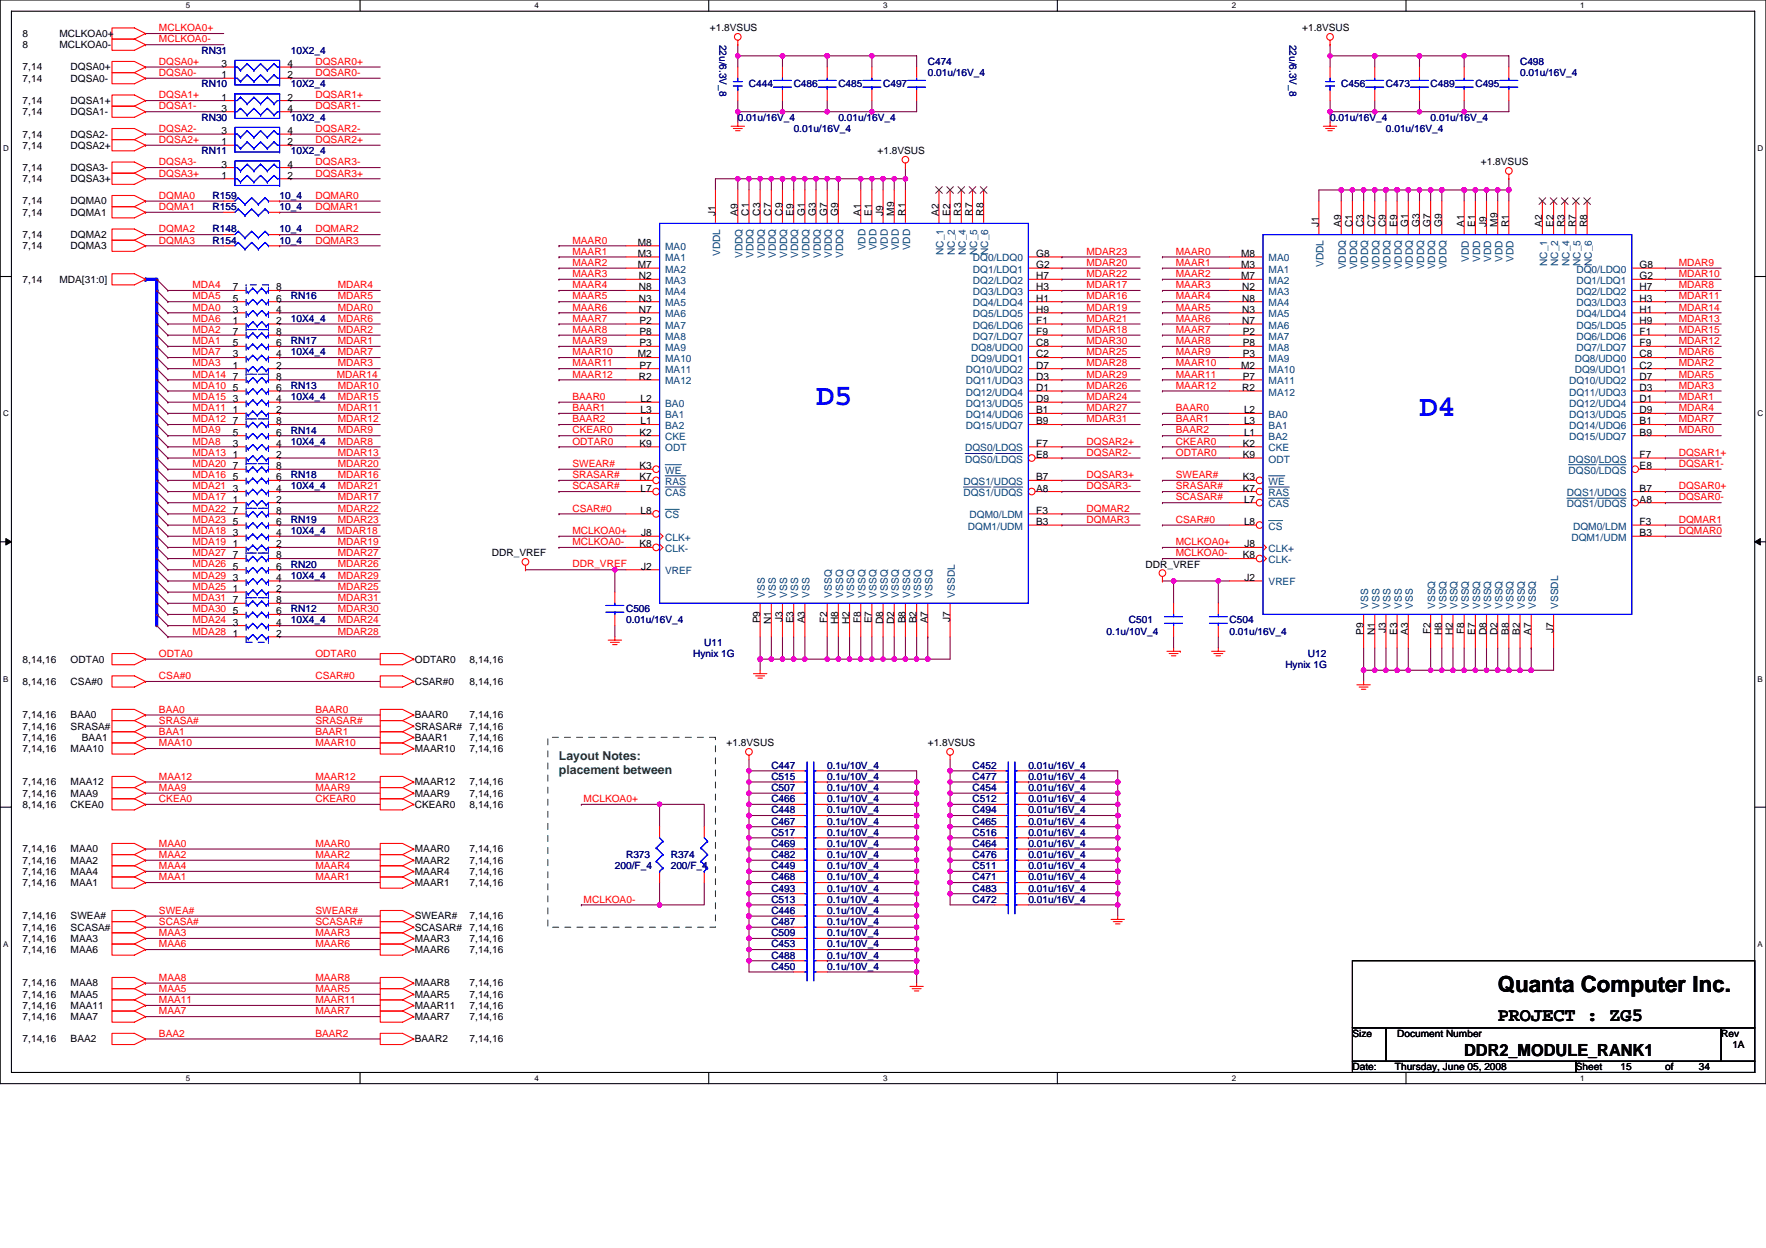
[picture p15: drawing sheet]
<svg xmlns="http://www.w3.org/2000/svg" width="297mm" height="210mm" viewBox="0 0 297 210" stroke-linecap="round" stroke-linejoin="round" font-family="sans-serif">
<defs><g id="words">
<g font-size="5.1" fill="#00f">
<text x="137.3" y="68.1">D5</text>
<text x="238.8" y="70">D4</text>
</g>
<text font-size="3.8" x="251.9" y="166.9">Quanta Computer Inc.</text>
<text font-size="3.2" x="251.9" y="171.8">PROJECT : ZG5</text>
<text font-size="2.8" x="246.3" y="177.7">DDR2_MODULE_RANK1</text>
<g font-size="2.1" fill="#008000">
<text x="94" y="127.8">Layout Notes:</text>
<text x="94" y="130.3">placement between</text>
</g>
<g font-size="1.7" fill="#f00">
<text x="26.7" y="5.3">MCLKOA0+</text>
<text x="26.7" y="10.9">DQSA0+</text>
<text x="26.7" y="7.1">MCLKOA0-</text>
<text x="53.1" y="10.9">DQSAR0+</text>
<text x="26.7" y="12.8">DQSA0-</text>
<text x="26.7" y="16.5">DQSA1+</text>
<text x="53.1" y="12.8">DQSAR0-</text>
<text x="53.1" y="16.5">DQSAR1+</text>
<text x="26.7" y="18.4">DQSA1-</text>
<text x="26.7" y="22.2">DQSA2-</text>
<text x="53.1" y="18.4">DQSAR1-</text>
<text x="53.1" y="22.2">DQSAR2-</text>
<text x="26.7" y="24.1">DQSA2+</text>
<text x="26.7" y="29.7">DQSA3+</text>
<text x="26.7" y="27.8">DQSA3-</text>
<text x="53.1" y="24.1">DQSAR2+</text>
<text x="53.1" y="27.8">DQSAR3-</text>
<text x="53.1" y="29.7">DQSAR3+</text>
<text x="26.7" y="33.5">DQMA0</text>
<text x="26.7" y="35.3">DQMA1</text>
<text x="53.1" y="33.5">DQMAR0</text>
<text x="53.1" y="35.3">DQMAR1</text>
<text x="26.7" y="39.1">DQMA2</text>
<text x="26.7" y="41">DQMA3</text>
<text x="53.1" y="39.1">DQMAR2</text>
<text x="53.1" y="41">DQMAR3</text>
<text x="96.3" y="41">MAAR0</text>
<text x="96.3" y="44.7">MAAR2</text>
<text x="96.3" y="46.6">MAAR3</text>
<text x="96.3" y="42.9">MAAR1</text>
<text x="182.7" y="44.7">MDAR20</text>
<text x="182.7" y="46.6">MDAR22</text>
<text x="182.7" y="42.9">MDAR23</text>
<text x="197.8" y="42.9">MAAR0</text>
<text x="197.8" y="46.6">MAAR2</text>
<text x="197.8" y="44.7">MAAR1</text>
<text x="282.4" y="46.6">MDAR10</text>
<text x="282.4" y="44.7">MDAR9</text>
<text x="32.4" y="48.5">MDA4</text>
<text x="32.4" y="50.4">MDA5</text>
<text x="32.4" y="52.2">MDA0</text>
<text x="56.8" y="48.5">MDAR4</text>
<text x="56.8" y="50.4">MDAR5</text>
<text x="56.8" y="52.2">MDAR0</text>
<text x="96.3" y="52.2">MAAR6</text>
<text x="96.3" y="50.4">MAAR5</text>
<text x="96.3" y="48.5">MAAR4</text>
<text x="182.7" y="50.4">MDAR16</text>
<text x="182.7" y="48.5">MDAR17</text>
<text x="182.7" y="52.2">MDAR19</text>
<text x="197.8" y="52.2">MAAR5</text>
<text x="197.8" y="48.5">MAAR3</text>
<text x="197.8" y="50.4">MAAR4</text>
<text x="282.4" y="50.4">MDAR11</text>
<text x="282.4" y="48.5">MDAR8</text>
<text x="282.4" y="52.2">MDAR14</text>
<text x="32.4" y="57.9">MDA1</text>
<text x="32.4" y="59.8">MDA7</text>
<text x="32.4" y="54.1">MDA6</text>
<text x="32.4" y="56">MDA2</text>
<text x="56.8" y="57.9">MDAR1</text>
<text x="56.8" y="59.8">MDAR7</text>
<text x="56.8" y="54.1">MDAR6</text>
<text x="56.8" y="56">MDAR2</text>
<text x="96.3" y="54.1">MAAR7</text>
<text x="96.3" y="57.9">MAAR9</text>
<text x="96.3" y="56">MAAR8</text>
<text x="96.3" y="59.8">MAAR10</text>
<text x="182.7" y="57.9">MDAR30</text>
<text x="182.7" y="54.1">MDAR21</text>
<text x="182.7" y="56">MDAR18</text>
<text x="182.7" y="59.8">MDAR25</text>
<text x="197.8" y="56">MAAR7</text>
<text x="197.8" y="59.8">MAAR9</text>
<text x="197.8" y="54.1">MAAR6</text>
<text x="197.8" y="57.9">MAAR8</text>
<text x="282.4" y="59.8">MDAR6</text>
<text x="282.4" y="54.1">MDAR13</text>
<text x="282.4" y="57.9">MDAR12</text>
<text x="282.4" y="56">MDAR15</text>
<text x="32.4" y="63.5">MDA14</text>
<text x="32.4" y="65.4">MDA10</text>
<text x="32.4" y="61.6">MDA3</text>
<text x="56.6" y="63.5">MDAR14</text>
<text x="56.8" y="65.4">MDAR10</text>
<text x="56.8" y="61.6">MDAR3</text>
<text x="96.3" y="63.5">MAAR12</text>
<text x="96.3" y="61.6">MAAR11</text>
<text x="182.7" y="61.6">MDAR28</text>
<text x="182.7" y="65.4">MDAR26</text>
<text x="182.7" y="63.5">MDAR29</text>
<text x="197.8" y="65.4">MAAR12</text>
<text x="197.8" y="63.5">MAAR11</text>
<text x="197.8" y="61.6">MAAR10</text>
<text x="282.4" y="65.4">MDAR3</text>
<text x="282.4" y="61.6">MDAR2</text>
<text x="282.4" y="63.5">MDAR5</text>
<text x="32.4" y="71">MDA12</text>
<text x="32.4" y="69.2">MDA11</text>
<text x="32.4" y="67.3">MDA15</text>
<text x="56.8" y="69.2">MDAR11</text>
<text x="56.8" y="71">MDAR12</text>
<text x="56.8" y="67.3">MDAR15</text>
<text x="96.3" y="67.3">BAAR0</text>
<text x="96.3" y="69.2">BAAR1</text>
<text x="96.3" y="71">BAAR2</text>
<text x="182.7" y="71">MDAR31</text>
<text x="182.7" y="67.3">MDAR24</text>
<text x="182.7" y="69.2">MDAR27</text>
<text x="197.8" y="69.2">BAAR0</text>
<text x="197.8" y="71">BAAR1</text>
<text x="282.4" y="67.3">MDAR1</text>
<text x="282.4" y="71">MDAR7</text>
<text x="282.4" y="69.2">MDAR4</text>
<text x="32.4" y="72.9">MDA9</text>
<text x="32.4" y="74.8">MDA8</text>
<text x="32.4" y="76.7">MDA13</text>
<text x="56.8" y="72.9">MDAR9</text>
<text x="56.8" y="74.8">MDAR8</text>
<text x="56.8" y="76.7">MDAR13</text>
<text x="96.3" y="72.9">CKEAR0</text>
<text x="96.3" y="74.8">ODTAR0</text>
<text x="182.7" y="74.8">DQSAR2+</text>
<text x="182.7" y="76.7">DQSAR2-</text>
<text x="197.8" y="74.8">CKEAR0</text>
<text x="197.8" y="76.7">ODTAR0</text>
<text x="197.8" y="72.9">BAAR2</text>
<text x="282.4" y="76.7">DQSAR1+</text>
<text x="282.4" y="72.9">MDAR0</text>
<text x="32.4" y="82.3">MDA21</text>
<text x="32.4" y="80.4">MDA16</text>
<text x="32.4" y="78.6">MDA20</text>
<text x="56.8" y="82.3">MDAR21</text>
<text x="56.8" y="80.4">MDAR16</text>
<text x="56.8" y="78.6">MDAR20</text>
<text x="96.3" y="80.4">SRASAR#</text>
<text x="96.3" y="82.3">SCASAR#</text>
<text x="96.3" y="78.6">SWEAR#</text>
<text x="182.7" y="82.3">DQSAR3-</text>
<text x="182.7" y="80.4">DQSAR3+</text>
<text x="197.8" y="82.3">SRASAR#</text>
<text x="197.8" y="80.4">SWEAR#</text>
<text x="282.4" y="82.3">DQSAR0+</text>
<text x="282.4" y="78.6">DQSAR1-</text>
<text x="32.4" y="84.2">MDA17</text>
<text x="32.4" y="88">MDA23</text>
<text x="32.4" y="89.8">MDA18</text>
<text x="32.4" y="86.1">MDA22</text>
<text x="56.6" y="89.8">MDAR18</text>
<text x="56.8" y="84.2">MDAR17</text>
<text x="56.8" y="86.1">MDAR22</text>
<text x="56.8" y="88">MDAR23</text>
<text x="96.3" y="89.8">MCLKOA0+</text>
<text x="96.3" y="86.1">CSAR#0</text>
<text x="182.7" y="86.1">DQMAR2</text>
<text x="182.7" y="88">DQMAR3</text>
<text x="197.8" y="88">CSAR#0</text>
<text x="197.8" y="84.2">SCASAR#</text>
<text x="282.4" y="84.2">DQSAR0-</text>
<text x="282.4" y="88">DQMAR1</text>
<text x="282.4" y="89.8">DQMAR0</text>
<text x="32.4" y="93.6">MDA27</text>
<text x="32.4" y="95.5">MDA26</text>
<text x="32.4" y="91.7">MDA19</text>
<text x="56.8" y="93.6">MDAR27</text>
<text x="56.8" y="95.5">MDAR26</text>
<text x="56.8" y="91.7">MDAR19</text>
<text x="96.3" y="91.7">MCLKOA0-</text>
<text x="96.3" y="95.5">DDR_VREF</text>
<text x="197.8" y="91.7">MCLKOA0+</text>
<text x="197.8" y="93.6">MCLKOA0-</text>
<text x="32.4" y="99.2">MDA25</text>
<text x="32.4" y="101.1">MDA31</text>
<text x="32.4" y="97.4">MDA29</text>
<text x="56.8" y="99.2">MDAR25</text>
<text x="56.8" y="101.1">MDAR31</text>
<text x="56.8" y="97.4">MDAR29</text>
<text x="32.4" y="106.8">MDA28</text>
<text x="32.4" y="104.9">MDA24</text>
<text x="32.4" y="103">MDA30</text>
<text x="56.8" y="106.8">MDAR28</text>
<text x="56.8" y="104.9">MDAR24</text>
<text x="56.8" y="103">MDAR30</text>
<text x="26.7" y="110.5">ODTA0</text>
<text x="53.1" y="110.5">ODTAR0</text>
<text x="26.7" y="114.3">CSA#0</text>
<text x="26.7" y="119.9">BAA0</text>
<text x="53.1" y="114.3">CSAR#0</text>
<text x="53.1" y="119.9">BAAR0</text>
<text x="26.7" y="123.7">BAA1</text>
<text x="26.7" y="121.8">SRASA#</text>
<text x="26.7" y="125.6">MAA10</text>
<text x="53.1" y="123.7">BAAR1</text>
<text x="53.1" y="121.8">SRASAR#</text>
<text x="53.1" y="125.6">MAAR10</text>
<text x="26.7" y="131.2">MAA12</text>
<text x="53.1" y="131.2">MAAR12</text>
<text x="26.7" y="133.1">MAA9</text>
<text x="26.7" y="135">CKEA0</text>
<text x="53.1" y="133.1">MAAR9</text>
<text x="53.1" y="135">CKEAR0</text>
<text x="98.2" y="135">MCLKOA0+</text>
<text x="26.7" y="142.5">MAA0</text>
<text x="53.1" y="142.5">MAAR0</text>
<text x="26.7" y="144.4">MAA2</text>
<text x="26.7" y="146.2">MAA4</text>
<text x="26.7" y="148.1">MAA1</text>
<text x="53.1" y="144.4">MAAR2</text>
<text x="53.1" y="146.2">MAAR4</text>
<text x="53.1" y="148.1">MAAR1</text>
<text x="26.7" y="155.6">SCASA#</text>
<text x="26.7" y="153.8">SWEA#</text>
<text x="53.1" y="155.6">SCASAR#</text>
<text x="53.1" y="153.8">SWEAR#</text>
<text x="98.2" y="151.9">MCLKOA0-</text>
<text x="26.7" y="159.4">MAA6</text>
<text x="26.7" y="157.5">MAA3</text>
<text x="53.1" y="159.4">MAAR6</text>
<text x="53.1" y="157.5">MAAR3</text>
<text x="26.7" y="166.9">MAA5</text>
<text x="26.7" y="165">MAA8</text>
<text x="53.1" y="166.9">MAAR5</text>
<text x="53.1" y="165">MAAR8</text>
<text x="26.7" y="168.8">MAA11</text>
<text x="26.7" y="170.7">MAA7</text>
<text x="53.1" y="168.8">MAAR11</text>
<text x="53.1" y="170.7">MAAR7</text>
<text x="26.7" y="174.4">BAA2</text>
<text x="53.1" y="174.4">BAAR2</text>
</g>
<g font-size="1.7">
<text x="119.4" y="5.3">+1.8VSUS</text>
<text x="219" y="5.3">+1.8VSUS</text>
<text x="3.8" y="8.1">8</text>
<text x="3.8" y="6.2">8</text>
<text x="3.8" y="11.9">7,14</text>
<text x="10" y="8.1">MCLKOA0-</text>
<text x="10" y="6.2">MCLKOA0+</text>
<text x="11.9" y="11.9">DQSA0+</text>
<text x="37.3" y="11.3">3</text>
<text x="48.3" y="11.3">4</text>
<text x="3.8" y="13.7">7,14</text>
<text x="3.8" y="17.5">7,14</text>
<text x="11.9" y="13.7">DQSA0-</text>
<text x="11.9" y="17.5">DQSA1+</text>
<text x="37.3" y="16.9">1</text>
<text x="37.3" y="13.2">1</text>
<text x="48.3" y="16.9">2</text>
<text x="48.3" y="13.2">2</text>
<text x="3.8" y="19.4">7,14</text>
<text x="3.8" y="23.1">7,14</text>
<text x="11.9" y="19.4">DQSA1-</text>
<text x="11.9" y="23.1">DQSA2-</text>
<text x="37.3" y="18.8">3</text>
<text x="37.3" y="22.6">3</text>
<text x="48.3" y="18.8">4</text>
<text x="48.3" y="22.6">4</text>
<text x="3.8" y="25">7,14</text>
<text x="3.8" y="28.8">7,14</text>
<text x="11.9" y="25">DQSA2+</text>
<text x="11.9" y="28.8">DQSA3-</text>
<text x="37.3" y="24.4">1</text>
<text x="37.3" y="28.2">3</text>
<text x="48.3" y="24.4">2</text>
<text x="48.3" y="28.2">4</text>
<text x="147.6" y="26">+1.8VSUS</text>
<text x="249.1" y="27.8">+1.8VSUS</text>
<text x="3.8" y="34.4">7,14</text>
<text x="3.8" y="30.6">7,14</text>
<text x="11.9" y="34.4">DQMA0</text>
<text x="11.9" y="30.6">DQSA3+</text>
<text x="37.3" y="30.1">1</text>
<text x="48.3" y="30.1">2</text>
<text x="3.8" y="36.3">7,14</text>
<text x="3.8" y="40">7,14</text>
<text x="3.8" y="41.9">7,14</text>
<text x="11.9" y="36.3">DQMA1</text>
<text x="11.9" y="40">DQMA2</text>
<text x="11.9" y="41.9">DQMA3</text>
<text x="107.3" y="41.3">M8</text>
<text x="120.3" y="36.3" transform="rotate(-90 120.3 36.3)">J1</text>
<text x="124.1" y="36.3" transform="rotate(-90 124.1 36.3)">A9</text>
<text x="126" y="36.3" transform="rotate(-90 126 36.3)">C1</text>
<text x="127.8" y="36.3" transform="rotate(-90 127.8 36.3)">C3</text>
<text x="129.7" y="36.3" transform="rotate(-90 129.7 36.3)">C7</text>
<text x="131.6" y="36.3" transform="rotate(-90 131.6 36.3)">C9</text>
<text x="133.5" y="36.3" transform="rotate(-90 133.5 36.3)">E9</text>
<text x="135.4" y="36.3" transform="rotate(-90 135.4 36.3)">G1</text>
<text x="137.2" y="36.3" transform="rotate(-90 137.2 36.3)">G3</text>
<text x="139.1" y="36.3" transform="rotate(-90 139.1 36.3)">G7</text>
<text x="141" y="36.3" transform="rotate(-90 141 36.3)">G9</text>
<text x="144.8" y="36.3" transform="rotate(-90 144.8 36.3)">A1</text>
<text x="146.6" y="36.3" transform="rotate(-90 146.6 36.3)">E1</text>
<text x="148.5" y="36.3" transform="rotate(-90 148.5 36.3)">J9</text>
<text x="150.4" y="36.3" transform="rotate(-90 150.4 36.3)">M9</text>
<text x="152.3" y="36.3" transform="rotate(-90 152.3 36.3)">R1</text>
<text x="157.9" y="36.3" transform="rotate(-90 157.9 36.3)">A2</text>
<text x="159.8" y="36.3" transform="rotate(-90 159.8 36.3)">E2</text>
<text x="161.7" y="36.3" transform="rotate(-90 161.7 36.3)">R3</text>
<text x="163.6" y="36.3" transform="rotate(-90 163.6 36.3)">R7</text>
<text x="165.4" y="36.3" transform="rotate(-90 165.4 36.3)">R8</text>
<text x="221.8" y="38.2" transform="rotate(-90 221.8 38.2)">J1</text>
<text x="225.6" y="38.2" transform="rotate(-90 225.6 38.2)">A9</text>
<text x="227.5" y="38.2" transform="rotate(-90 227.5 38.2)">C1</text>
<text x="229.3" y="38.2" transform="rotate(-90 229.3 38.2)">C3</text>
<text x="231.2" y="38.2" transform="rotate(-90 231.2 38.2)">C7</text>
<text x="233.1" y="38.2" transform="rotate(-90 233.1 38.2)">C9</text>
<text x="235" y="38.2" transform="rotate(-90 235 38.2)">E9</text>
<text x="236.9" y="38.2" transform="rotate(-90 236.9 38.2)">G1</text>
<text x="238.7" y="38.2" transform="rotate(-90 238.7 38.2)">G3</text>
<text x="240.6" y="38.2" transform="rotate(-90 240.6 38.2)">G7</text>
<text x="242.5" y="38.2" transform="rotate(-90 242.5 38.2)">G9</text>
<text x="246.3" y="38.2" transform="rotate(-90 246.3 38.2)">A1</text>
<text x="248.1" y="38.2" transform="rotate(-90 248.1 38.2)">E1</text>
<text x="250" y="38.2" transform="rotate(-90 250 38.2)">J9</text>
<text x="251.9" y="38.2" transform="rotate(-90 251.9 38.2)">M9</text>
<text x="253.8" y="38.2" transform="rotate(-90 253.8 38.2)">R1</text>
<text x="259.4" y="38.2" transform="rotate(-90 259.4 38.2)">A2</text>
<text x="261.3" y="38.2" transform="rotate(-90 261.3 38.2)">E2</text>
<text x="263.2" y="38.2" transform="rotate(-90 263.2 38.2)">R3</text>
<text x="265.1" y="38.2" transform="rotate(-90 265.1 38.2)">R7</text>
<text x="266.9" y="38.2" transform="rotate(-90 266.9 38.2)">R8</text>
<text x="3.8" y="47.6">7,14</text>
<text x="10" y="47.6">MDA[31:0]</text>
<text x="107.3" y="43.2">M3</text>
<text x="107.3" y="45.1">M7</text>
<text x="107.5" y="47">N2</text>
<text x="174.3" y="43.2">G8</text>
<text x="174.3" y="45.1">G2</text>
<text x="174.3" y="47">H7</text>
<text x="208.8" y="43.2">M8</text>
<text x="208.8" y="45.1">M3</text>
<text x="208.8" y="47">M7</text>
<text x="275.8" y="45.1">G8</text>
<text x="275.8" y="47">G2</text>
<text x="39.1" y="52.6">3</text>
<text x="39.1" y="50.7">5</text>
<text x="39.1" y="48.9">7</text>
<text x="46.5" y="52.6">4</text>
<text x="46.5" y="50.7">6</text>
<text x="46.5" y="48.9">8</text>
<text x="107.5" y="48.9">N8</text>
<text x="107.5" y="50.7">N3</text>
<text x="107.5" y="52.6">N7</text>
<text x="174.3" y="48.9">H3</text>
<text x="174.3" y="50.7">H1</text>
<text x="174.3" y="52.6">H9</text>
<text x="209" y="48.9">N2</text>
<text x="209" y="50.7">N8</text>
<text x="209" y="52.6">N3</text>
<text x="275.8" y="48.9">H7</text>
<text x="275.8" y="50.7">H3</text>
<text x="275.8" y="52.6">H1</text>
<text x="39.1" y="54.5">1</text>
<text x="39.1" y="58.3">5</text>
<text x="39.1" y="56.4">7</text>
<text x="46.5" y="54.5">2</text>
<text x="46.5" y="58.3">6</text>
<text x="46.5" y="56.4">8</text>
<text x="107.6" y="54.5">P2</text>
<text x="107.6" y="56.4">P8</text>
<text x="107.6" y="58.3">P3</text>
<text x="174.3" y="54.5">F1</text>
<text x="174.3" y="56.4">F9</text>
<text x="174.3" y="58.3">C8</text>
<text x="209" y="54.5">N7</text>
<text x="209" y="56.4">P2</text>
<text x="209" y="58.3">P8</text>
<text x="275.8" y="54.5">H9</text>
<text x="275.8" y="56.4">F1</text>
<text x="275.8" y="58.3">F9</text>
<text x="39.1" y="62">1</text>
<text x="39.1" y="60.1">3</text>
<text x="39.1" y="65.8">5</text>
<text x="39.1" y="63.9">7</text>
<text x="46.5" y="62">2</text>
<text x="46.5" y="60.1">4</text>
<text x="46.5" y="65.8">6</text>
<text x="46.5" y="63.9">8</text>
<text x="107.3" y="60.1">M2</text>
<text x="107.5" y="63.9">R2</text>
<text x="107.6" y="62">P7</text>
<text x="174.3" y="62">D7</text>
<text x="174.3" y="63.9">D3</text>
<text x="174.3" y="65.8">D1</text>
<text x="174.3" y="60.1">C2</text>
<text x="208.8" y="62">M2</text>
<text x="209" y="65.8">R2</text>
<text x="209" y="60.1">P3</text>
<text x="209" y="63.9">P7</text>
<text x="275.8" y="63.9">D7</text>
<text x="275.8" y="65.8">D3</text>
<text x="275.8" y="60.1">C8</text>
<text x="275.8" y="62">C2</text>
<text x="39.1" y="69.5">1</text>
<text x="39.1" y="67.7">3</text>
<text x="39.1" y="71.4">7</text>
<text x="46.5" y="69.5">2</text>
<text x="46.5" y="67.7">4</text>
<text x="46.5" y="71.4">8</text>
<text x="107.7" y="67.7">L2</text>
<text x="107.7" y="69.5">L3</text>
<text x="107.7" y="71.4">L1</text>
<text x="174.3" y="67.7">D9</text>
<text x="174.3" y="69.5">B1</text>
<text x="174.3" y="71.4">B9</text>
<text x="209.2" y="69.5">L2</text>
<text x="209.2" y="71.4">L3</text>
<text x="275.8" y="67.7">D1</text>
<text x="275.8" y="69.5">D9</text>
<text x="275.8" y="71.4">B1</text>
<text x="39.1" y="77.1">1</text>
<text x="39.1" y="75.2">3</text>
<text x="39.1" y="73.3">5</text>
<text x="46.5" y="77.1">2</text>
<text x="46.5" y="75.2">4</text>
<text x="46.5" y="73.3">6</text>
<text x="107.6" y="73.3">K2</text>
<text x="107.6" y="75.2">K9</text>
<text x="174.3" y="75.2">F7</text>
<text x="174.3" y="77.1">E8</text>
<text x="209" y="75.2">K2</text>
<text x="209" y="77.1">K9</text>
<text x="209.2" y="73.3">L1</text>
<text x="275.8" y="73.3">B9</text>
<text x="275.8" y="77.1">F7</text>
<text x="39.1" y="82.7">3</text>
<text x="39.1" y="80.8">5</text>
<text x="39.1" y="78.9">7</text>
<text x="46.5" y="82.7">4</text>
<text x="46.5" y="80.8">6</text>
<text x="46.5" y="78.9">8</text>
<text x="107.6" y="78.9">K3</text>
<text x="107.6" y="80.8">K7</text>
<text x="107.7" y="82.7">L7</text>
<text x="174.3" y="80.8">B7</text>
<text x="174.3" y="82.7">A8</text>
<text x="209" y="80.8">K3</text>
<text x="209" y="82.7">K7</text>
<text x="275.8" y="82.7">B7</text>
<text x="275.8" y="78.9">E8</text>
<text x="39.1" y="88.3">5</text>
<text x="39.1" y="86.5">7</text>
<text x="39.1" y="84.6">1</text>
<text x="46.5" y="88.3">6</text>
<text x="46.5" y="86.5">8</text>
<text x="46.5" y="84.6">2</text>
<text x="107.7" y="86.5">L8</text>
<text x="174.3" y="86.5">F3</text>
<text x="174.3" y="88.3">B3</text>
<text x="209.2" y="84.6">L7</text>
<text x="209.2" y="88.3">L8</text>
<text x="275.8" y="88.3">F3</text>
<text x="275.8" y="84.6">A8</text>
<text x="39.1" y="92.1">1</text>
<text x="39.1" y="90.2">3</text>
<text x="39.1" y="95.9">5</text>
<text x="39.1" y="94">7</text>
<text x="46.5" y="92.1">2</text>
<text x="46.5" y="90.2">4</text>
<text x="46.5" y="95.9">6</text>
<text x="46.5" y="94">8</text>
<text x="82.7" y="93.6">DDR_VREF</text>
<text x="107.6" y="92.1">K8</text>
<text x="107.8" y="90.2">J8</text>
<text x="107.8" y="95.9">J2</text>
<text x="192.7" y="95.5">DDR_VREF</text>
<text x="209" y="94">K8</text>
<text x="209.3" y="92.1">J8</text>
<text x="275.8" y="90.2">B3</text>
<text x="39.1" y="101.5">7</text>
<text x="39.1" y="99.6">1</text>
<text x="39.1" y="97.7">3</text>
<text x="46.5" y="101.5">8</text>
<text x="46.5" y="99.6">2</text>
<text x="46.5" y="97.7">4</text>
<text x="209.3" y="97.7">J2</text>
<text x="39.1" y="107.1">1</text>
<text x="39.1" y="105.3">3</text>
<text x="39.1" y="103.4">5</text>
<text x="46.5" y="107.1">2</text>
<text x="46.5" y="105.3">4</text>
<text x="46.5" y="103.4">6</text>
<text x="127.8" y="104.9" transform="rotate(-90 127.8 104.9)">P9</text>
<text x="129.7" y="105" transform="rotate(-90 129.7 105)">N1</text>
<text x="131.6" y="104.6" transform="rotate(-90 131.6 104.6)">J3</text>
<text x="133.5" y="104.9" transform="rotate(-90 133.5 104.9)">E3</text>
<text x="135.4" y="104.9" transform="rotate(-90 135.4 104.9)">A3</text>
<text x="139.1" y="104.8" transform="rotate(-90 139.1 104.8)">F2</text>
<text x="141" y="105" transform="rotate(-90 141 105)">H8</text>
<text x="142.9" y="105" transform="rotate(-90 142.9 105)">H2</text>
<text x="144.8" y="104.8" transform="rotate(-90 144.8 104.8)">F8</text>
<text x="146.6" y="104.9" transform="rotate(-90 146.6 104.9)">E7</text>
<text x="148.5" y="105" transform="rotate(-90 148.5 105)">D8</text>
<text x="150.4" y="105" transform="rotate(-90 150.4 105)">D2</text>
<text x="152.3" y="104.9" transform="rotate(-90 152.3 104.9)">B8</text>
<text x="154.2" y="104.9" transform="rotate(-90 154.2 104.9)">B2</text>
<text x="156" y="104.9" transform="rotate(-90 156 104.9)">A7</text>
<text x="159.8" y="104.6" transform="rotate(-90 159.8 104.6)">J7</text>
<text x="229.3" y="106.8" transform="rotate(-90 229.3 106.8)">P9</text>
<text x="231.2" y="106.9" transform="rotate(-90 231.2 106.9)">N1</text>
<text x="233.1" y="106.5" transform="rotate(-90 233.1 106.5)">J3</text>
<text x="235" y="106.8" transform="rotate(-90 235 106.8)">E3</text>
<text x="236.9" y="106.8" transform="rotate(-90 236.9 106.8)">A3</text>
<text x="240.6" y="106.7" transform="rotate(-90 240.6 106.7)">F2</text>
<text x="242.5" y="106.9" transform="rotate(-90 242.5 106.9)">H8</text>
<text x="244.4" y="106.9" transform="rotate(-90 244.4 106.9)">H2</text>
<text x="246.3" y="106.7" transform="rotate(-90 246.3 106.7)">F8</text>
<text x="248.1" y="106.8" transform="rotate(-90 248.1 106.8)">E7</text>
<text x="250" y="106.9" transform="rotate(-90 250 106.9)">D8</text>
<text x="251.9" y="106.9" transform="rotate(-90 251.9 106.9)">D2</text>
<text x="253.8" y="106.8" transform="rotate(-90 253.8 106.8)">B8</text>
<text x="255.7" y="106.8" transform="rotate(-90 255.7 106.8)">B2</text>
<text x="257.5" y="106.8" transform="rotate(-90 257.5 106.8)">A7</text>
<text x="261.3" y="106.5" transform="rotate(-90 261.3 106.5)">J7</text>
<text x="3.8" y="111.5">8,14,16</text>
<text x="11.9" y="111.5">ODTA0</text>
<text x="69.8" y="111.5">ODTAR0</text>
<text x="79" y="111.5">8,14,16</text>
<text x="3.8" y="115.2">8,14,16</text>
<text x="11.9" y="115.2">CSA#0</text>
<text x="69.8" y="115.2">CSAR#0</text>
<text x="79" y="115.2">8,14,16</text>
<text x="3.8" y="120.9">7,14,16</text>
<text x="3.8" y="122.8">7,14,16</text>
<text x="3.8" y="124.6">7,14,16</text>
<text x="11.9" y="120.9">BAA0</text>
<text x="11.9" y="122.8">SRASA#</text>
<text x="13.8" y="124.6">BAA1</text>
<text x="69.8" y="124.6">BAAR1</text>
<text x="69.8" y="120.9">BAAR0</text>
<text x="69.8" y="122.8">SRASAR#</text>
<text x="79" y="122.8">7,14,16</text>
<text x="79" y="124.6">7,14,16</text>
<text x="79" y="120.9">7,14,16</text>
<text x="122.2" y="125.6">+1.8VSUS</text>
<text x="156" y="125.6">+1.8VSUS</text>
<text x="3.8" y="126.5">7,14,16</text>
<text x="11.9" y="126.5">MAA10</text>
<text x="69.8" y="126.5">MAAR10</text>
<text x="79" y="126.5">7,14,16</text>
<text x="3.8" y="132.2">7,14,16</text>
<text x="3.8" y="134">7,14,16</text>
<text x="3.8" y="135.9">8,14,16</text>
<text x="11.9" y="132.2">MAA12</text>
<text x="11.9" y="134">MAA9</text>
<text x="11.9" y="135.9">CKEA0</text>
<text x="69.8" y="132.2">MAAR12</text>
<text x="69.8" y="134">MAAR9</text>
<text x="69.8" y="135.9">CKEAR0</text>
<text x="79" y="132.2">7,14,16</text>
<text x="79" y="135.9">8,14,16</text>
<text x="79" y="134">7,14,16</text>
<text x="3.8" y="143.4">7,14,16</text>
<text x="11.9" y="143.4">MAA0</text>
<text x="69.8" y="143.4">MAAR0</text>
<text x="79" y="143.4">7,14,16</text>
<text x="3.8" y="145.3">7,14,16</text>
<text x="3.8" y="147.2">7,14,16</text>
<text x="3.8" y="149.1">7,14,16</text>
<text x="11.9" y="145.3">MAA2</text>
<text x="11.9" y="147.2">MAA4</text>
<text x="11.9" y="149.1">MAA1</text>
<text x="69.8" y="145.3">MAAR2</text>
<text x="69.8" y="147.2">MAAR4</text>
<text x="69.8" y="149.1">MAAR1</text>
<text x="79" y="145.3">7,14,16</text>
<text x="79" y="147.2">7,14,16</text>
<text x="79" y="149.1">7,14,16</text>
<text x="3.8" y="154.7">7,14,16</text>
<text x="11.9" y="154.7">SWEA#</text>
<text x="69.8" y="154.7">SWEAR#</text>
<text x="79" y="154.7">7,14,16</text>
<text x="3.8" y="160.3">7,14,16</text>
<text x="3.8" y="156.6">7,14,16</text>
<text x="3.8" y="158.5">7,14,16</text>
<text x="11.9" y="160.3">MAA6</text>
<text x="11.9" y="156.6">SCASA#</text>
<text x="11.9" y="158.5">MAA3</text>
<text x="69.8" y="160.3">MAAR6</text>
<text x="69.8" y="156.6">SCASAR#</text>
<text x="69.8" y="158.5">MAAR3</text>
<text x="79" y="156.6">7,14,16</text>
<text x="79" y="160.3">7,14,16</text>
<text x="79" y="158.5">7,14,16</text>
<text x="3.8" y="166">7,14,16</text>
<text x="3.8" y="167.9">7,14,16</text>
<text x="11.9" y="166">MAA8</text>
<text x="11.9" y="167.9">MAA5</text>
<text x="69.8" y="166">MAAR8</text>
<text x="69.8" y="167.9">MAAR5</text>
<text x="79" y="166">7,14,16</text>
<text x="79" y="167.9">7,14,16</text>
<text x="3.8" y="169.7">7,14,16</text>
<text x="3.8" y="171.6">7,14,16</text>
<text x="11.9" y="169.7">MAA11</text>
<text x="11.9" y="171.6">MAA7</text>
<text x="69.8" y="169.7">MAAR11</text>
<text x="69.8" y="171.6">MAAR7</text>
<text x="79" y="169.7">7,14,16</text>
<text x="79" y="171.6">7,14,16</text>
<text x="3.8" y="175.4">7,14,16</text>
<text x="11.9" y="175.4">BAA2</text>
<text x="69.8" y="175.4">BAAR2</text>
<text x="79" y="175.4">7,14,16</text>
<text x="227.5" y="174.4">Size</text>
<text x="235" y="174.4">Document Number</text>
<text x="289.5" y="174.4">Rev</text>
<text x="291.4" y="176.3">1A</text>
<text x="227.5" y="180.1">Date:</text>
<text x="234.6" y="180.1">Thursday, June 05, 2008</text>
<text x="265.1" y="180.1">Sheet</text>
<text x="272.6" y="180.1">15</text>
<text x="280.1" y="180.1">of</text>
<text x="285.7" y="180.1">34</text>
</g>
<g font-size="1.7" fill="#000080">
<text x="33.9" y="9">RN31</text>
<text x="48.9" y="9">10X2_4</text>
<text x="121" y="7.5" transform="rotate(90 121 7.5)">22u/6.3V_8</text>
<text x="156" y="10.9">C474</text>
<text x="216.9" y="7.5" transform="rotate(90 216.9 7.5)">22u/6.3V_8</text>
<text x="255.7" y="10.9">C498</text>
<text x="33.9" y="14.7">RN10</text>
<text x="48.9" y="14.7">10X2_4</text>
<text x="126" y="14.7">C444</text>
<text x="133.5" y="14.7">C486</text>
<text x="141" y="14.7">C485</text>
<text x="148.5" y="14.7">C497</text>
<text x="156" y="12.8">0.01u/16V_4</text>
<text x="225.6" y="14.7">C456</text>
<text x="233.1" y="14.7">C473</text>
<text x="240.6" y="14.7">C489</text>
<text x="248.2" y="14.7">C495</text>
<text x="255.7" y="12.8">0.01u/16V_4</text>
<text x="33.9" y="20.3">RN30</text>
<text x="48.9" y="20.3">10X2_4</text>
<text x="124.1" y="20.3">0.01u/16V_4</text>
<text x="133.5" y="22.2">0.01u/16V_4</text>
<text x="141" y="20.3">0.01u/16V_4</text>
<text x="223.7" y="20.3">0.01u/16V_4</text>
<text x="233.1" y="22.2">0.01u/16V_4</text>
<text x="240.6" y="20.3">0.01u/16V_4</text>
<text x="33.9" y="26">RN11</text>
<text x="48.9" y="26">10X2_4</text>
<text x="35.8" y="35.3">R155</text>
<text x="35.8" y="33.5">R159</text>
<text x="47" y="35.3">10_4</text>
<text x="47" y="33.5">10_4</text>
<text x="35.8" y="41">R154</text>
<text x="35.8" y="39.1">R148</text>
<text x="47" y="41">10_4</text>
<text x="47" y="39.1">10_4</text>
<text x="48.9" y="50.4">RN16</text>
<text x="48.9" y="54.1">10X4_4</text>
<text x="48.9" y="57.9">RN17</text>
<text x="48.9" y="59.8">10X4_4</text>
<text x="48.9" y="65.4">RN13</text>
<text x="48.9" y="67.3">10X4_4</text>
<text x="48.9" y="72.9">RN14</text>
<text x="48.9" y="74.8">10X4_4</text>
<text x="48.9" y="80.5">RN18</text>
<text x="48.9" y="82.3">10X4_4</text>
<text x="48.9" y="88">RN19</text>
<text x="48.9" y="89.9">10X4_4</text>
<text x="48.9" y="95.5">RN20</text>
<text x="48.9" y="97.4">10X4_4</text>
<text x="48.9" y="103">RN12</text>
<text x="48.9" y="104.9">10X4_4</text>
<text x="105.3" y="103">C506</text>
<text x="105.3" y="104.9">0.01u/16V_4</text>
<text x="186.1" y="106.8">0.1u/10V_4</text>
<text x="189.9" y="104.9">C501</text>
<text x="206.8" y="104.9">C504</text>
<text x="206.8" y="106.8">0.01u/16V_4</text>
<text x="116.6" y="110.5">Hynix 1G</text>
<text x="118.5" y="108.7">U11</text>
<text x="216.2" y="112.4">Hynix 1G</text>
<text x="220" y="110.5">U12</text>
<text x="129.7" y="129.3">C447</text>
<text x="129.7" y="131.2">C515</text>
<text x="139.1" y="129.3">0.1u/10V_4</text>
<text x="139.1" y="131.2">0.1u/10V_4</text>
<text x="163.6" y="131.2">C477</text>
<text x="163.6" y="129.3">C452</text>
<text x="173" y="131.2">0.01u/16V_4</text>
<text x="173" y="129.3">0.01u/16V_4</text>
<text x="129.7" y="135">C466</text>
<text x="129.7" y="136.9">C448</text>
<text x="129.7" y="133.1">C507</text>
<text x="139.1" y="135">0.1u/10V_4</text>
<text x="139.1" y="136.9">0.1u/10V_4</text>
<text x="139.1" y="133.1">0.1u/10V_4</text>
<text x="163.6" y="133.1">C454</text>
<text x="163.6" y="136.9">C494</text>
<text x="163.6" y="135">C512</text>
<text x="173" y="133.1">0.01u/16V_4</text>
<text x="173" y="136.9">0.01u/16V_4</text>
<text x="173" y="135">0.01u/16V_4</text>
<text x="129.7" y="138.7">C467</text>
<text x="129.7" y="140.6">C517</text>
<text x="129.7" y="142.5">C469</text>
<text x="139.1" y="138.7">0.1u/10V_4</text>
<text x="139.1" y="140.6">0.1u/10V_4</text>
<text x="139.1" y="142.5">0.1u/10V_4</text>
<text x="163.6" y="138.7">C465</text>
<text x="163.6" y="142.5">C464</text>
<text x="163.6" y="140.6">C516</text>
<text x="173" y="138.7">0.01u/16V_4</text>
<text x="173" y="142.5">0.01u/16V_4</text>
<text x="173" y="140.6">0.01u/16V_4</text>
<text x="103.4" y="146.3">200/F_4</text>
<text x="105.3" y="144.4">R373</text>
<text x="112.8" y="144.4">R374</text>
<text x="112.8" y="146.3">200/F_4</text>
<text x="129.7" y="144.4">C482</text>
<text x="129.7" y="146.3">C449</text>
<text x="129.7" y="148.1">C468</text>
<text x="139.1" y="144.4">0.1u/10V_4</text>
<text x="139.1" y="146.3">0.1u/10V_4</text>
<text x="139.1" y="148.1">0.1u/10V_4</text>
<text x="163.6" y="146.3">C511</text>
<text x="163.6" y="148.1">C471</text>
<text x="163.6" y="144.4">C476</text>
<text x="173" y="146.3">0.01u/16V_4</text>
<text x="173" y="148.1">0.01u/16V_4</text>
<text x="173" y="144.4">0.01u/16V_4</text>
<text x="129.7" y="151.9">C513</text>
<text x="129.7" y="155.6">C487</text>
<text x="129.7" y="150">C493</text>
<text x="129.7" y="153.8">C446</text>
<text x="139.1" y="151.9">0.1u/10V_4</text>
<text x="139.1" y="155.6">0.1u/10V_4</text>
<text x="139.1" y="150">0.1u/10V_4</text>
<text x="139.1" y="153.8">0.1u/10V_4</text>
<text x="163.6" y="151.9">C472</text>
<text x="163.6" y="150">C483</text>
<text x="173" y="151.9">0.01u/16V_4</text>
<text x="173" y="150">0.01u/16V_4</text>
<text x="129.7" y="157.5">C509</text>
<text x="129.7" y="159.4">C453</text>
<text x="129.7" y="161.3">C488</text>
<text x="139.1" y="157.5">0.1u/10V_4</text>
<text x="139.1" y="159.4">0.1u/10V_4</text>
<text x="139.1" y="161.3">0.1u/10V_4</text>
<text x="129.7" y="163.2">C450</text>
<text x="139.1" y="163.2">0.1u/10V_4</text>
</g>
<g font-size="1.7" fill="#004080">
<text x="111.9" y="42.1">MA0</text>
<text x="111.9" y="44">MA1</text>
<text x="111.9" y="45.9">MA2</text>
<text x="111.9" y="47.8">MA3</text>
<text x="121.1" y="43.1" transform="rotate(-90 121.1 43.1)">VDDL</text>
<text x="124.9" y="43.4" transform="rotate(-90 124.9 43.4)">VDDQ</text>
<text x="126.8" y="43.4" transform="rotate(-90 126.8 43.4)">VDDQ</text>
<text x="128.6" y="43.4" transform="rotate(-90 128.6 43.4)">VDDQ</text>
<text x="130.5" y="43.4" transform="rotate(-90 130.5 43.4)">VDDQ</text>
<text x="132.4" y="43.4" transform="rotate(-90 132.4 43.4)">VDDQ</text>
<text x="134.3" y="43.4" transform="rotate(-90 134.3 43.4)">VDDQ</text>
<text x="136.2" y="43.4" transform="rotate(-90 136.2 43.4)">VDDQ</text>
<text x="138" y="43.4" transform="rotate(-90 138 43.4)">VDDQ</text>
<text x="139.9" y="43.4" transform="rotate(-90 139.9 43.4)">VDDQ</text>
<text x="141.8" y="43.4" transform="rotate(-90 141.8 43.4)">VDDQ</text>
<text x="145.6" y="42.1" transform="rotate(-90 145.6 42.1)">VDD</text>
<text x="147.4" y="42.1" transform="rotate(-90 147.4 42.1)">VDD</text>
<text x="149.3" y="42.1" transform="rotate(-90 149.3 42.1)">VDD</text>
<text x="151.2" y="42.1" transform="rotate(-90 151.2 42.1)">VDD</text>
<text x="153.1" y="42.1" transform="rotate(-90 153.1 42.1)">VDD</text>
<text x="158.7" y="42.9" transform="rotate(-90 158.7 42.9)">NC_1</text>
<text x="160.6" y="42.9" transform="rotate(-90 160.6 42.9)">NC_2</text>
<text x="162.5" y="42.9" transform="rotate(-90 162.5 42.9)">NC_4</text>
<text x="163.7" y="44">DQ0/LDQ0</text>
<text x="163.7" y="45.9">DQ1/LDQ1</text>
<text x="163.7" y="47.8">DQ2/LDQ2</text>
<text x="164.4" y="42.9" transform="rotate(-90 164.4 42.9)">NC_5</text>
<text x="166.2" y="42.9" transform="rotate(-90 166.2 42.9)">NC_6</text>
<text x="213.4" y="44">MA0</text>
<text x="213.4" y="45.9">MA1</text>
<text x="213.4" y="47.8">MA2</text>
<text x="222.6" y="44.9" transform="rotate(-90 222.6 44.9)">VDDL</text>
<text x="226.4" y="45.3" transform="rotate(-90 226.4 45.3)">VDDQ</text>
<text x="228.3" y="45.3" transform="rotate(-90 228.3 45.3)">VDDQ</text>
<text x="230.1" y="45.3" transform="rotate(-90 230.1 45.3)">VDDQ</text>
<text x="232" y="45.3" transform="rotate(-90 232 45.3)">VDDQ</text>
<text x="233.9" y="45.3" transform="rotate(-90 233.9 45.3)">VDDQ</text>
<text x="235.8" y="45.3" transform="rotate(-90 235.8 45.3)">VDDQ</text>
<text x="237.7" y="45.3" transform="rotate(-90 237.7 45.3)">VDDQ</text>
<text x="239.5" y="45.3" transform="rotate(-90 239.5 45.3)">VDDQ</text>
<text x="241.4" y="45.3" transform="rotate(-90 241.4 45.3)">VDDQ</text>
<text x="243.3" y="45.3" transform="rotate(-90 243.3 45.3)">VDDQ</text>
<text x="247.1" y="44" transform="rotate(-90 247.1 44)">VDD</text>
<text x="248.9" y="44" transform="rotate(-90 248.9 44)">VDD</text>
<text x="250.8" y="44" transform="rotate(-90 250.8 44)">VDD</text>
<text x="252.7" y="44" transform="rotate(-90 252.7 44)">VDD</text>
<text x="254.6" y="44" transform="rotate(-90 254.6 44)">VDD</text>
<text x="260.2" y="44.8" transform="rotate(-90 260.2 44.8)">NC_1</text>
<text x="262.1" y="44.8" transform="rotate(-90 262.1 44.8)">NC_2</text>
<text x="264" y="44.8" transform="rotate(-90 264 44.8)">NC_4</text>
<text x="265.2" y="45.9">DQ0/LDQ0</text>
<text x="265.2" y="47.8">DQ1/LDQ1</text>
<text x="265.8" y="44.8" transform="rotate(-90 265.8 44.8)">NC_5</text>
<text x="267.7" y="44.8" transform="rotate(-90 267.7 44.8)">NC_6</text>
<text x="111.9" y="49.6">MA4</text>
<text x="111.9" y="51.5">MA5</text>
<text x="111.9" y="53.4">MA6</text>
<text x="163.7" y="49.6">DQ3/LDQ3</text>
<text x="163.7" y="51.5">DQ4/LDQ4</text>
<text x="163.7" y="53.4">DQ5/LDQ5</text>
<text x="213.4" y="49.6">MA3</text>
<text x="213.4" y="51.5">MA4</text>
<text x="213.4" y="53.4">MA5</text>
<text x="265.2" y="49.6">DQ2/LDQ2</text>
<text x="265.2" y="51.5">DQ3/LDQ3</text>
<text x="265.2" y="53.4">DQ4/LDQ4</text>
<text x="111.9" y="55.3">MA7</text>
<text x="111.9" y="57.1">MA8</text>
<text x="111.9" y="59">MA9</text>
<text x="163.4" y="59">DQ8/UDQ0</text>
<text x="163.7" y="55.3">DQ6/LDQ6</text>
<text x="163.7" y="57.1">DQ7/LDQ7</text>
<text x="213.4" y="55.3">MA6</text>
<text x="213.4" y="57.1">MA7</text>
<text x="213.4" y="59">MA8</text>
<text x="265.2" y="55.3">DQ5/LDQ5</text>
<text x="265.2" y="57.1">DQ6/LDQ6</text>
<text x="265.2" y="59">DQ7/LDQ7</text>
<text x="111.9" y="60.9">MA10</text>
<text x="111.9" y="62.8">MA11</text>
<text x="111.9" y="64.7">MA12</text>
<text x="162.4" y="62.8">DQ10/UDQ2</text>
<text x="162.4" y="64.7">DQ11/UDQ3</text>
<text x="163.4" y="60.9">DQ9/UDQ1</text>
<text x="213.4" y="60.9">MA9</text>
<text x="213.4" y="62.8">MA10</text>
<text x="213.4" y="64.7">MA11</text>
<text x="263.9" y="64.7">DQ10/UDQ2</text>
<text x="264.9" y="60.9">DQ8/UDQ0</text>
<text x="264.9" y="62.8">DQ9/UDQ1</text>
<text x="111.9" y="68.4">BA0</text>
<text x="111.9" y="70.3">BA1</text>
<text x="162.4" y="66.5">DQ12/UDQ4</text>
<text x="162.4" y="68.4">DQ13/UDQ5</text>
<text x="162.4" y="70.3">DQ14/UDQ6</text>
<text x="213.4" y="66.5">MA12</text>
<text x="213.4" y="70.3">BA0</text>
<text x="263.9" y="66.5">DQ11/UDQ3</text>
<text x="263.9" y="68.4">DQ12/UDQ4</text>
<text x="263.9" y="70.3">DQ13/UDQ5</text>
<text x="111.9" y="74.1">CKE</text>
<text x="111.9" y="75.9">ODT</text>
<text x="111.9" y="72.2">BA2</text>
<text x="162.3" y="75.9">DQS0/LDQS</text>
<text x="162.3" y="77.8">DQS0/LDQS</text>
<text x="162.4" y="72.2">DQ15/UDQ7</text>
<text x="213.4" y="72.2">BA1</text>
<text x="213.4" y="75.9">CKE</text>
<text x="213.4" y="77.8">ODT</text>
<text x="213.4" y="74.1">BA2</text>
<text x="263.8" y="77.8">DQS0/LDQS</text>
<text x="263.9" y="72.2">DQ14/UDQ6</text>
<text x="263.9" y="74.1">DQ15/UDQ7</text>
<text x="111.9" y="79.7">WE</text>
<text x="111.9" y="81.6">RAS</text>
<text x="111.9" y="83.5">CAS</text>
<text x="162" y="83.5">DQS1/UDQS</text>
<text x="162" y="81.6">DQS1/UDQS</text>
<text x="213.4" y="81.6">WE</text>
<text x="213.4" y="83.5">RAS</text>
<text x="263.5" y="83.5">DQS1/UDQS</text>
<text x="263.8" y="79.7">DQS0/LDQS</text>
<text x="111.9" y="87.2">CS</text>
<text x="162.8" y="89.1">DQM1/UDM</text>
<text x="163.1" y="87.2">DQM0/LDM</text>
<text x="213.4" y="85.3">CAS</text>
<text x="213.4" y="89.1">CS</text>
<text x="263.5" y="85.3">DQS1/UDQS</text>
<text x="264.6" y="89.1">DQM0/LDM</text>
<text x="111.9" y="91">CLK+</text>
<text x="111.9" y="92.9">CLK-</text>
<text x="213.4" y="92.9">CLK+</text>
<text x="213.4" y="94.7">CLK-</text>
<text x="264.3" y="91">DQM1/UDM</text>
<text x="111.9" y="96.6">VREF</text>
<text x="128.6" y="100.6" transform="rotate(-90 128.6 100.6)">VSS</text>
<text x="130.5" y="100.6" transform="rotate(-90 130.5 100.6)">VSS</text>
<text x="132.4" y="100.6" transform="rotate(-90 132.4 100.6)">VSS</text>
<text x="134.3" y="100.6" transform="rotate(-90 134.3 100.6)">VSS</text>
<text x="136.2" y="100.6" transform="rotate(-90 136.2 100.6)">VSS</text>
<text x="139.9" y="100.6" transform="rotate(-90 139.9 100.6)">VSSQ</text>
<text x="141.8" y="100.6" transform="rotate(-90 141.8 100.6)">VSSQ</text>
<text x="143.7" y="100.6" transform="rotate(-90 143.7 100.6)">VSSQ</text>
<text x="145.6" y="100.6" transform="rotate(-90 145.6 100.6)">VSSQ</text>
<text x="147.4" y="100.6" transform="rotate(-90 147.4 100.6)">VSSQ</text>
<text x="149.3" y="100.6" transform="rotate(-90 149.3 100.6)">VSSQ</text>
<text x="151.2" y="100.6" transform="rotate(-90 151.2 100.6)">VSSQ</text>
<text x="153.1" y="100.6" transform="rotate(-90 153.1 100.6)">VSSQ</text>
<text x="155" y="100.6" transform="rotate(-90 155 100.6)">VSSQ</text>
<text x="156.8" y="100.6" transform="rotate(-90 156.8 100.6)">VSSQ</text>
<text x="160.6" y="100.6" transform="rotate(-90 160.6 100.6)">VSSDL</text>
<text x="213.4" y="98.5">VREF</text>
<text x="230.1" y="102.4" transform="rotate(-90 230.1 102.4)">VSS</text>
<text x="232" y="102.4" transform="rotate(-90 232 102.4)">VSS</text>
<text x="233.9" y="102.4" transform="rotate(-90 233.9 102.4)">VSS</text>
<text x="235.8" y="102.4" transform="rotate(-90 235.8 102.4)">VSS</text>
<text x="237.7" y="102.4" transform="rotate(-90 237.7 102.4)">VSS</text>
<text x="241.4" y="102.4" transform="rotate(-90 241.4 102.4)">VSSQ</text>
<text x="243.3" y="102.4" transform="rotate(-90 243.3 102.4)">VSSQ</text>
<text x="245.2" y="102.4" transform="rotate(-90 245.2 102.4)">VSSQ</text>
<text x="247.1" y="102.4" transform="rotate(-90 247.1 102.4)">VSSQ</text>
<text x="248.9" y="102.4" transform="rotate(-90 248.9 102.4)">VSSQ</text>
<text x="250.8" y="102.4" transform="rotate(-90 250.8 102.4)">VSSQ</text>
<text x="252.7" y="102.4" transform="rotate(-90 252.7 102.4)">VSSQ</text>
<text x="254.6" y="102.4" transform="rotate(-90 254.6 102.4)">VSSQ</text>
<text x="256.5" y="102.4" transform="rotate(-90 256.5 102.4)">VSSQ</text>
<text x="258.3" y="102.4" transform="rotate(-90 258.3 102.4)">VSSQ</text>
<text x="262.1" y="102.4" transform="rotate(-90 262.1 102.4)">VSSDL</text>
</g>
<g font-size="1.3">
<text x="31.2" y="1.4">5</text>
<text x="89.9" y="1.4">4</text>
<text x="148.5" y="1.4">3</text>
<text x="207.2" y="1.4">2</text>
<text x="265.8" y="1.4">1</text>
<text x=".5" y="25.4">D</text>
<text x="295.6" y="25.4">D</text>
<text x=".5" y="70">C</text>
<text x="295.6" y="70">C</text>
<text x=".5" y="114.7">B</text>
<text x="295.6" y="114.7">B</text>
<text x=".5" y="159.3">A</text>
<text x="295.6" y="159.3">A</text>
<text x="31.2" y="181.8">5</text>
<text x="89.9" y="181.8">4</text>
<text x="148.5" y="181.8">3</text>
<text x="207.2" y="181.8">2</text>
<text x="265.8" y="181.8">1</text>
</g>
</g></defs>
<path d="M0 0h297v182.3h-297zM1.9 1.9h293.2v178.5h-293.2z" fill="none" stroke="#000" stroke-width=".18"/>
<g fill="#fff">
<path d="M31.2 .2h.8v1.5h-.8z"/>
<path d="M31.2 180.6h.8v1.5h-.8z"/>
</g>
<path d="M60.6 0v1.9M60.6 180.4v1.9" fill="none" stroke="#000" stroke-width=".18"/>
<g fill="#fff">
<path d="M89.9 .2h.7v1.5h-.7z"/>
<path d="M89.9 180.6h.7v1.5h-.7z"/>
</g>
<path d="M119.2 0v1.9M119.2 180.4v1.9" fill="none" stroke="#000" stroke-width=".18"/>
<g fill="#fff">
<path d="M148.5 .2h.8v1.5h-.8z"/>
<path d="M148.5 180.6h.8v1.5h-.8z"/>
</g>
<path d="M177.8 0v1.9M177.8 180.4v1.9" fill="none" stroke="#000" stroke-width=".18"/>
<g fill="#fff">
<path d="M207.2 .2h.7v1.5h-.7z"/>
<path d="M207.2 180.6h.7v1.5h-.7z"/>
</g>
<path d="M236.5 0v1.9M236.5 180.4v1.9" fill="none" stroke="#000" stroke-width=".18"/>
<g fill="#fff">
<path d="M265.8 .2h.8v1.5h-.8z"/>
<path d="M265.8 180.6h.8v1.5h-.8z"/>
<path d="M.5 24.2h1v1.5h-1z"/>
<path d="M295.6 24.2h1v1.5h-1z"/>
<path d="M.5 68.8h1v1.5h-1z"/>
<path d="M295.6 68.8h1v1.5h-1z"/>
</g>
<path d="M0 46.5h1.9M295.1 46.5h1.9" fill="none" stroke="#000" stroke-width=".18"/>
<g fill="#fff">
<path d="M.5 113.5h.9v1.5h-.9z"/>
<path d="M295.6 113.5h.9v1.5h-.9z"/>
</g>
<path d="M0 91.2h1.9M295.1 91.2h1.9" fill="none" stroke="#000" stroke-width=".18"/>
<path d="M1 90.6l.9 .6-.9 .5zM295.1 91.2l1-.6v1.1z" fill="#000" stroke="#000" stroke-width=".17"/>
<g fill="#fff">
<path d="M.5 158.1h.9v1.5h-.9z"/>
<path d="M295.6 158.1h.9v1.5h-.9z"/>
</g>
<path d="M0 135.8h1.9M295.1 135.8h1.9M227.5 161.6h67.6v11.3h-67.6zM227.5 178.6h37.6v1.8h-37.6zM227.5 172.9h5.6v5.7h-5.6zM233.1 172.9h56.4v5.7h-56.4zM265.1 178.6h30v1.8h-30zM289.5 172.9h5.6v5.7h-5.6z" fill="none" stroke="#000" stroke-width=".18"/>
<g fill="none" stroke="#800040" stroke-width=".18">
<path d="M24.5 13.2h.1M24.5 11.3h.1M24.5 18.8h.1M24.5 16.9h.1M24.5 7.5h.1M24.5 5.6h.1M24.5 13.2h13.1M24.5 11.3h13.1M24.5 16.9h13.1M24.5 18.8h13.1M24.5 7.5h13.1M24.5 5.6h13.1"/>
<path d="M48.9 13.2h.1M48.9 11.3h.1M48.9 16.9h.1M48.9 18.8h.1M48.9 13.2h15.1M48.9 11.3h15.1M48.9 16.9h15.1M48.9 18.8h15.1M124.1 9.4h.1M124.1 7.5v1.9M124.1 18.8h.1M124.1 18.8v1.9"/>
<path d="M124.1 9.4h30.1v1.9M124.1 9.4v1.9M124.1 16.9v1.9M131.6 18.8h.1M131.6 16.9v1.9M131.6 9.4v1.9M131.6 9.4h.1M139.1 18.8h.1M139.1 9.4h.1M139.1 16.9v1.9M139.1 9.4v1.9M146.7 16.9v1.9"/>
<path d="M146.7 18.8h.1M146.7 9.4v1.9M146.7 9.4h.1M154.2 16.9v1.9h-30.1M223.7 9.4h.1M223.7 7.5v1.9M223.7 18.8h.1M223.7 9.4h30.1v1.9M223.7 9.4v1.9M223.7 16.9v1.9M223.7 18.8v1.9M231.2 18.8h.1"/>
<path d="M231.2 16.9v1.9M231.2 9.4v1.9M231.2 9.4h.1M238.8 18.8h.1M238.8 9.4h.1M238.8 16.9v1.9M238.8 9.4v1.9M246.3 16.9v1.9M246.3 18.8h.1M246.3 9.4v1.9M246.3 9.4h.1M253.8 16.9v1.9h-30.1"/>
<path d="M24.5 33.8h.1M24.5 35.7h.1M24.5 24.4h.1M24.5 22.6h.1M24.5 30.1h.1M24.5 28.2h.1M24.5 39.5h.1M24.5 33.8h13.1M24.5 35.7h13.1M24.5 30.1h13.1M24.5 24.4h13.1M24.5 22.6h13.1"/>
<path d="M24.5 28.2h13.1M24.5 39.5h13.1M47 33.8h.1M47 35.7h.1M47 39.5h.1M47 33.8h17M47 35.7h17M47 39.5h17M48.9 24.4h.1M48.9 22.6h.1M48.9 28.2h.1M48.9 30.1h.1"/>
<path d="M48.9 30.1h15.1M48.9 24.4h15.1M48.9 22.6h15.1M48.9 28.2h15.1M120.3 32v-1.9h3.8v1.9M124.1 30.1h.1M124.1 30.1h1.9M126 30.1h.1M126 30.1h1.9M126 30.1v1.9M127.9 30.1v1.9M127.9 30.1h.1"/>
<path d="M127.9 30.1h18.8M129.7 30.1h.1M129.7 30.1v1.9M131.6 30.1v1.9M131.6 30.1h.1M133.5 30.1v1.9M133.5 30.1h.1M135.4 30.1h.1M135.4 30.1v1.9M137.3 30.1v1.9M137.3 30.1h.1M139.1 30.1v1.9"/>
<path d="M139.1 30.1h.1M141 30.1v1.9M141 30.1h.1M144.8 30.1v1.9M144.8 30.1h.1M146.7 30.1v1.9M146.7 30.1h1.8v1.9M146.7 30.1h.1M148.5 30.1h.1M148.5 30.1h3.8M150.4 30.1h.1M150.4 30.1v1.9"/>
<path d="M152.3 28.2v1.9M152.3 30.1v1.9M225.6 32h-3.8v1.8M225.6 32h.1M225.6 32h1.9M225.6 32v1.8M227.5 32h.1M227.5 32h1.9M227.5 32v1.8M229.4 32h.1M229.4 32h20.6M229.4 32v1.8"/>
<path d="M231.2 32h.1M231.2 32v1.8M233.1 32h.1M233.1 32v1.8M235 32h.1M235 32v1.8M236.9 32h.1M236.9 32v1.8M238.8 32v1.8M238.8 32h.1M240.6 32h.1M240.6 32v1.8"/>
<path d="M242.5 32h.1M242.5 32v1.8M246.3 32h.1M246.3 32v1.8M248.2 32h.1M248.2 32v1.8M250 32h1.9M250 32h.1M250 32v1.8M251.9 32h.1M251.9 32h1.9M251.9 32v1.8"/>
<path d="M253.8 30.1v1.9M253.8 32h.1M253.8 32v1.8M24.5 41.4h.1M24.5 41.4h13.1M26.4 58.3h.1M26.4 56.4h.1M26.4 54.5h.1M26.4 52.6h.1M26.4 50.8h.1M26.4 48.9h.1M26.4 47h.1"/>
<path d="M26.4 58.3l1.8 1.9M26.4 56.4l1.8 1.9M26.4 54.5l1.8 1.9M26.4 52.6l1.8 1.9M26.4 50.8l1.8 1.8M26.4 48.9l1.8 1.9M26.4 47l1.8 1.9M28.2 48.9h.1M28.2 58.3h.1M28.2 50.8h.1M28.2 54.5h.1M28.2 52.6h.1"/>
<path d="M28.2 56.4h.1M28.2 56.4h11.3M28.2 54.5h11.3M28.2 58.3h11.3M28.2 52.6h11.3M28.2 48.9h11.3M28.2 50.8h11.3M47 41.4h.1M47 48.9h.1M47 58.3h.1M47 50.8h.1M47 54.5h.1"/>
<path d="M47 56.4h.1M47 52.6h.1M47 41.4h17M47 56.4h17M47 54.5h17M47 58.3h17M47 52.6h17M47 48.9h17M47 50.8h17M94 41.4h.1M94 54.5h.1M94 58.3h.1"/>
<path d="M94 45.1h.1M94 52.6h.1M94 56.4h.1M94 50.8h.1M94 47h.1M94 48.9h.1M94 43.2h.1M94 41.4h11.3M94 43.2h11.3M94 56.4h11.3M94 47h11.3M94 54.5h11.3"/>
<path d="M94 58.3h11.3M94 52.6h11.3M94 48.9h11.3M94 50.8h11.3M94 45.1h11.3M178.6 58.3h.1M178.6 54.5h.1M178.6 45.1h.1M178.6 50.8h.1M178.6 48.9h.1M178.6 47h.1M178.6 43.2h.1"/>
<path d="M178.6 56.4h.1M178.6 52.6h.1M178.6 43.2h13.2M178.6 56.4h13.2M178.6 47h13.2M178.6 54.5h13.2M178.6 58.3h13.2M178.6 52.6h13.2M178.6 48.9h13.2M178.6 50.8h13.2M178.6 45.1h13.2M195.5 43.2h.1"/>
<path d="M195.5 56.4h.1M195.5 47h.1M195.5 54.5h.1M195.5 58.3h.1M195.5 52.6h.1M195.5 48.9h.1M195.5 50.8h.1M195.5 45.1h.1M195.5 43.2h11.3M195.5 56.4h11.3M195.5 47h11.3M195.5 54.5h11.3"/>
<path d="M195.5 58.3h11.3M195.5 52.6h11.3M195.5 48.9h11.3M195.5 50.8h11.3M195.5 45.1h11.3M280.1 47h.1M280.1 50.8h.1M280.1 54.5h.1M280.1 48.9h.1M280.1 45.1h.1M280.1 58.3h.1M280.1 52.6h.1"/>
<path d="M280.1 56.4h.1M280.1 56.4h9.4M280.1 47h9.4M280.1 54.5h9.4M280.1 58.3h9.4M280.1 52.6h9.4M280.1 48.9h9.4M280.1 50.8h9.4M280.1 45.1h9.4M26.4 75.2h.1M26.4 71.4h.1M26.4 73.3h.1"/>
<path d="M26.4 69.6h.1M26.4 67.7h.1M26.4 65.8h.1M26.4 63.9h.1M26.4 62h.1M26.4 60.2h.1M26.4 79h.1M26.4 77.1h.1M26.4 75.2l1.8 1.9M26.4 71.4l1.8 1.9M26.4 73.3l1.8 1.9M26.4 69.6l1.8 1.8"/>
<path d="M26.4 67.7l1.8 1.9M26.4 65.8l1.8 1.9M26.4 63.9l1.8 1.9M26.4 62l1.8 1.9M26.4 60.2l1.8 1.8M26.4 79l1.8 1.8M26.4 77.1l1.8 1.9M28.2 63.9h.1M28.2 71.4h.1M28.2 73.3h.1M28.2 75.2h.1M28.2 77.1h.1"/>
<path d="M28.2 69.6h.1M28.2 60.2h.1M28.2 67.7h.1M28.2 79h.1M28.2 65.8h.1M28.2 62h.1M28.2 75.2h11.3M28.2 77.1h11.3M28.2 79h11.3M28.2 65.8h11.3M28.2 60.2h11.3M28.2 63.9h11.3"/>
<path d="M28.2 62h11.3M28.2 69.6h11.3M28.2 71.4h11.3M28.2 67.7h11.3M28.2 73.3h11.3M47 63.9h.1M47 69.6h.1M47 60.2h.1M47 71.4h.1M47 67.7h.1M47 73.3h.1M47 75.2h.1"/>
<path d="M47 79h.1M47 65.8h.1M47 77.1h.1M47 62h.1M47 75.2h17M47 77.1h17M47 79h17M47 65.8h17M47 60.2h17M47 63.9h17M47 62h17M47 69.6h17"/>
<path d="M47 71.4h17M47 67.7h17M47 73.3h17M94 79h.1M94 63.9h.1M94 62h.1M94 60.2h.1M94 67.7h.1M94 69.6h.1M94 73.3h.1M94 75.2h.1M94 71.4h.1"/>
<path d="M94 75.2h11.3M94 79h11.3M94 60.2h11.3M94 63.9h11.3M94 62h11.3M94 69.6h11.3M94 71.4h11.3M94 67.7h11.3M94 73.3h11.3M178.6 75.2h.1M178.6 77.1h.1M178.6 71.4h.1"/>
<path d="M178.6 67.7h.1M178.6 62h.1M178.6 65.8h.1M178.6 60.2h.1M178.6 63.9h.1M178.6 69.6h.1M178.6 75.2h13.2M178.6 77.1h13.2M178.6 65.8h13.2M178.6 60.2h13.2M178.6 63.9h13.2M178.6 62h13.2"/>
<path d="M178.6 69.6h13.2M178.6 71.4h13.2M178.6 67.7h13.2M195.5 75.2h.1M195.5 77.1h.1M195.5 65.8h.1M195.5 60.2h.1M195.5 63.9h.1M195.5 62h.1M195.5 69.6h.1M195.5 71.4h.1M195.5 73.3h.1"/>
<path d="M195.5 75.2h11.3M195.5 77.1h11.3M195.5 65.8h11.3M195.5 60.2h11.3M195.5 63.9h11.3M195.5 62h11.3M195.5 69.6h11.3M195.5 71.4h11.3M195.5 73.3h11.3M280.1 77.1h.1M280.1 79h.1M280.1 67.7h.1"/>
<path d="M280.1 65.8h.1M280.1 71.4h.1M280.1 62h.1M280.1 60.2h.1M280.1 73.3h.1M280.1 63.9h.1M280.1 69.6h.1M280.1 77.1h9.4M280.1 79h9.4M280.1 65.8h9.4M280.1 60.2h9.4M280.1 63.9h9.4"/>
<path d="M280.1 62h9.4M280.1 69.6h9.4M280.1 71.4h9.4M280.1 67.7h9.4M280.1 73.3h9.4M26.4 99.6h.1M26.4 97.7h.1M26.4 95.9h.1M26.4 94h.1M26.4 92.1h.1M26.4 90.2h.1M26.4 88.3h.1"/>
<path d="M26.4 86.5h.1M26.4 84.6h.1M26.4 82.7h.1M26.4 80.8h.1M26.4 99.6l1.8 1.9M26.4 97.7l1.8 1.9M26.4 95.9l1.8 1.8M26.4 94l1.8 1.9M26.4 92.1l1.8 1.9M26.4 90.2l1.8 1.9M26.4 88.3l1.8 1.9M26.4 86.5l1.8 1.8"/>
<path d="M26.4 84.6l1.8 1.9M26.4 82.7l1.8 1.9M26.4 80.8l1.8 1.9M28.2 82.7h.1M28.2 99.6h.1M28.2 94h.1M28.2 95.9h.1M28.2 84.6h.1M28.2 88.3h.1M28.2 90.2h.1M28.2 92.1h.1M28.2 80.8h.1"/>
<path d="M28.2 86.5h.1M28.2 97.7h.1M28.2 88.3h11.3M28.2 92.1h11.3M28.2 94h11.3M28.2 84.6h11.3M28.2 82.7h11.3M28.2 90.2h11.3M28.2 95.9h11.3M28.2 86.5h11.3M28.2 80.8h11.3M28.2 99.6h11.3"/>
<path d="M28.2 97.7h11.3M47 82.7h.1M47 99.6h.1M47 94h.1M47 95.9h.1M47 84.6h.1M47 92.1h.1M47 80.8h.1M47 86.5h.1M47 88.3h.1M47 90.2h.1M47 97.7h.1"/>
<path d="M47 88.3h17M47 92.1h17M47 94h17M47 84.6h17M47 82.7h17M47 90.2h17M47 95.9h17M47 86.5h17M47 80.8h17M47 99.6h17M47 97.7h17M88.4 95.9h.1"/>
<path d="M88.4 95.9h15M94 90.2h.1M94 92.1h.1M94 80.8h.1M94 82.7h.1M94 86.5h.1M94 92.1h11.3M94 82.7h11.3M94 90.2h11.3M94 86.5h11.3M94 80.8h11.3M103.4 95.9h1.9"/>
<path d="M103.4 95.9h.1M103.4 95.9v3.7M178.6 86.5h.1M178.6 88.3h.1M178.6 82.7h.1M178.6 80.8h.1M178.6 88.3h13.2M178.6 82.7h13.2M178.6 86.5h13.2M178.6 80.8h13.2M195.5 88.3h.1M195.5 92.1h.1"/>
<path d="M195.5 94h.1M195.5 82.7h.1M195.5 84.6h.1M195.5 80.8h.1M195.5 97.7h.1M195.5 88.3h11.3M195.5 92.1h11.3M195.5 94h11.3M195.5 84.6h11.3M195.5 82.7h11.3M195.5 80.8h11.3M195.5 97.7h1.9"/>
<path d="M197.4 97.7h7.5M197.4 97.7h.1M197.4 97.7v3.8M204.9 97.7h1.9M204.9 97.7h.1M204.9 97.7v3.8M280.1 84.6h.1M280.1 82.7h.1M280.1 88.3h.1M280.1 90.2h.1M280.1 88.3h9.4M280.1 84.6h9.4"/>
<path d="M280.1 82.7h9.4M280.1 90.2h9.4M24.5 114.7h.1M24.5 110.9h.1M24.5 110.9h39.5M24.5 114.7h39.5M26.4 101.5h.1M26.4 103.4h.1M26.4 105.3h.1M26.4 101.5l1.8 1.9M26.4 103.4l1.8 1.9M26.4 105.3l1.8 1.8"/>
<path d="M28.2 107.1h.1M28.2 101.5h.1M28.2 105.3h.1M28.2 103.4h.1M28.2 107.1h11.3M28.2 105.3h11.3M28.2 101.5h11.3M28.2 103.4h11.3M47 107.1h.1M47 105.3h.1M47 101.5h.1M47 103.4h.1"/>
<path d="M47 107.1h17M47 105.3h17M47 101.5h17M47 103.4h17M103.4 105.3v1.8M127.9 110.9h.1M127.9 107.1v3.8M127.9 110.9h7.5M127.9 110.9v1.9M129.7 107.1v3.8M129.7 110.9h.1M131.6 110.9h.1"/>
<path d="M131.6 107.1v3.8M133.5 110.9h.1M133.5 107.1v3.8M135.4 110.9h3.7M135.4 107.1v3.8M139.1 110.9h.1M139.1 107.1v3.8M139.1 110.9h1.9M141 107.1v3.8M141 110.9h1.9M142.9 110.9h.1M142.9 107.1v3.8"/>
<path d="M142.9 110.9h3.8M144.8 107.1v3.8M144.8 110.9h.1M146.7 110.9h1.8M146.7 107.1v3.8M148.5 110.9h.1M148.5 107.1v3.8M148.5 110.9h7.5M150.4 110.9h.1M150.4 107.1v3.8M152.3 107.1v3.8M152.3 110.9h.1"/>
<path d="M154.2 107.1v3.8M154.2 110.9h.1M156 107.1h.1M156 107.1v3.8M159.8 107.1v3.8h-3.8M197.4 107.1v1.9M204.9 107.1v1.9M229.4 109v3.8M229.4 112.8h.1M229.4 112.8v1.9M229.4 112.8h7.5M231.2 112.8h.1"/>
<path d="M231.2 109v3.8M233.1 112.8h.1M233.1 109v3.8M235 112.8h.1M235 109v3.8M236.9 112.8h3.7M236.9 109v3.8M240.6 112.8h.1M240.6 109v3.8M240.6 112.8h1.9M242.5 109v3.8M242.5 112.8h1.9"/>
<path d="M244.4 112.8h.1M244.4 109v3.8M244.4 112.8h3.8M246.3 109v3.8M246.3 112.8h.1M248.2 112.8h1.8M248.2 109v3.8M250 112.8h.1M250 109v3.8M250 112.8h7.6M251.9 112.8h.1M251.9 109v3.8"/>
<path d="M253.8 109v3.8M253.8 112.8h.1M255.7 109v3.8M255.7 112.8h.1M257.6 109h.1M257.6 109v3.8M261.3 109v3.8h-3.7M24.5 124.1h.1M24.5 120.3h.1M24.5 122.2h.1M24.5 125.9h.1M24.5 133.5h.1"/>
<path d="M24.5 131.6h.1M24.5 135.3h.1M24.5 131.6h39.5M24.5 135.3h39.5M24.5 133.5h39.5M24.5 124.1h39.5M24.5 120.3h39.5M24.5 122.2h39.5M24.5 125.9h39.5M97.8 135.3h.1M97.8 135.3h13.1M110.9 135.3h.1"/>
<path d="M110.9 135.3h7.6v3.8M110.9 135.3v3.8M126 139.1h7.5M126 137.2h.1M126 135.3h.1M126 133.5h.1M126 131.6h.1M126 129.7h.1M126 133.5v1.8M126 129.7v1.9M126 131.6v1.9M126 135.3v1.9"/>
<path d="M126 127.8v1.9M126 139.1h.1M126 137.2v7.5M126 129.7h7.5M126 131.6h7.5M126 135.3h7.5M126 137.2h7.5M126 133.5h7.5M139.1 133.5h15.1M139.1 129.7h15.1v1.9M139.1 131.6h.1M139.1 135.3h.1"/>
<path d="M139.1 137.2h.1M139.1 139.1h15.1M139.1 131.6h15.1M139.1 135.3h15.1M139.1 137.2h15.1M154.2 137.2h.1M154.2 133.5v3.7M154.2 133.5h.1M154.2 131.6h.1M154.2 139.1h.1M154.2 131.6v1.9M154.2 137.2v22.6"/>
<path d="M159.8 133.5h7.5M159.8 133.5h.1M159.8 131.6h7.5M159.8 131.6h.1M159.8 129.7h.1M159.8 127.8v1.9M159.8 139.1h7.5M159.8 139.1h.1M159.8 137.2h7.5M159.8 137.2h.1M159.8 135.3h7.5M159.8 135.3h.1"/>
<path d="M159.8 129.7v20.7M159.8 129.7h7.5M173 129.7h15v1.9M173 139.1h15M173 131.6h.1M173 133.5h15M173 135.3h.1M173 137.2h.1M173 131.6h15M173 135.3h15M173 137.2h15M188 139.1h.1"/>
<path d="M188 131.6h.1M188 135.3v1.9M188 137.2h.1M188 133.5h.1M188 131.6v3.7M188 137.2v3.8M24.5 144.7h.1M24.5 159.8h.1M24.5 146.6h.1M24.5 142.9h.1M24.5 148.5h.1M24.5 156h.1"/>
<path d="M24.5 157.9h.1M24.5 154.1h.1M24.5 159.8h39.5M24.5 148.5h39.5M24.5 154.1h39.5M24.5 142.9h39.5M24.5 144.7h39.5M24.5 146.6h39.5M24.5 156h39.5M24.5 157.9h39.5M97.8 152.3h.1M97.8 152.3h13.1"/>
<path d="M110.9 148.5v3.8M110.9 152.3h.1M118.5 148.5v3.8h-7.6M126 148.5v1.9M126 159.8h.1M126 150.4h.1M126 148.5h.1M126 157.9h7.5M126 156h7.5M126 154.1h.1M126 152.3h.1M126 157.9h.1"/>
<path d="M126 159.8v1.8M126 150.4v3.7M126 146.6h.1M126 144.7h.1M126 142.9h7.5M126 141h7.5M126 146.6v1.9M126 141h.1M126 142.9h.1M126 156h.1M126 144.7v1.9M126 154.1v5.7"/>
<path d="M126 159.8h7.5M126 150.4h7.5M126 148.5h7.5M126 154.1h7.5M126 152.3h7.5M126 144.7h7.5M126 146.6h7.5M139.1 148.5h15.1M139.1 150.4h15.1M139.1 152.3h15.1M139.1 154.1h15.1M139.1 156h15.1"/>
<path d="M139.1 157.9h15.1M139.1 159.8h.1M139.1 144.7h15.1M139.1 141h15.1M139.1 142.9h15.1M139.1 146.6h15.1M139.1 159.8h15.1M154.2 148.5h.1M154.2 152.3h.1M154.2 154.1h.1M154.2 156h.1M154.2 159.8v1.8"/>
<path d="M154.2 157.9h.1M154.2 142.9h.1M154.2 141h.1M154.2 144.7h.1M154.2 150.4h.1M154.2 146.6h.1M159.8 144.7h7.5M159.8 144.7h.1M159.8 148.5h.1M159.8 142.9h7.5M159.8 142.9h.1M159.8 150.4v1.9h7.5"/>
<path d="M159.8 141h7.5M159.8 141h.1M159.8 150.4h.1M159.8 148.5h7.5M159.8 146.6h7.5M159.8 146.6h.1M159.8 150.4h7.5M173 141h.1M173 150.4h.1M173 142.9h.1M173 144.7h.1M173 146.6h.1"/>
<path d="M173 148.5h15M173 152.3h15M173 150.4h15M173 141h15M173 142.9h15M173 144.7h15M173 146.6h15M188 148.5h.1M188 141v1.9M188 150.4v1.9M188 144.7v1.9M188 146.6h.1"/>
<path d="M188 142.9h.1M188 152.3h.1M188 142.9v1.8M188 146.6v3.8M188 152.3v1.8M24.5 174.8h.1M24.5 169.2h.1M24.5 171h.1M24.5 167.3h.1M24.5 165.4h.1M24.5 174.8h39.5M24.5 169.2h39.5"/>
<path d="M24.5 171h39.5M24.5 167.3h39.5M24.5 165.4h39.5M126 161.6v1.9h7.5M126 161.6h.1M126 161.6h7.5M139.1 161.6h.1M139.1 163.5h15.1M139.1 161.6h15.1M154.2 161.6h.1M154.2 163.5h.1M154.2 161.6v3.8"/>
</g>
<g fill="#f0f" stroke="#f0f" stroke-width=".18">
<circle cx="250" cy="31.9" r=".37"/>
<circle cx="248.1" cy="31.9" r=".37"/>
<circle cx="246.3" cy="31.9" r=".38"/>
<circle cx="231.2" cy="9.4" r=".37"/>
<circle cx="223.7" cy="9.4" r=".37"/>
<circle cx="229.3" cy="112.8" r=".37"/>
<circle cx="251.9" cy="112.8" r=".37"/>
<circle cx="250" cy="112.8" r=".37"/>
<circle cx="253.8" cy="112.8" r=".37"/>
<circle cx="242.5" cy="112.8" r=".37"/>
<circle cx="240.6" cy="112.8" r=".37"/>
<circle cx="244.4" cy="112.8" r=".37"/>
<circle cx="257.5" cy="112.8" r=".37"/>
<circle cx="248.1" cy="112.8" r=".37"/>
<circle cx="246.3" cy="112.8" r=".38"/>
<circle cx="236.9" cy="112.8" r=".38"/>
<circle cx="235" cy="112.8" r=".37"/>
<circle cx="242.5" cy="31.9" r=".37"/>
<circle cx="240.6" cy="31.9" r=".37"/>
<circle cx="253.8" cy="31.9" r=".37"/>
<circle cx="251.9" cy="31.9" r=".37"/>
<circle cx="233.1" cy="31.9" r=".37"/>
<circle cx="231.2" cy="31.9" r=".37"/>
<circle cx="236.9" cy="31.9" r=".38"/>
<circle cx="235" cy="31.9" r=".37"/>
<circle cx="229.3" cy="31.9" r=".37"/>
<circle cx="227.5" cy="31.9" r=".38"/>
<circle cx="225.6" cy="31.9" r=".37"/>
<circle cx="223.7" cy="18.8" r=".37"/>
<circle cx="233.1" cy="112.8" r=".37"/>
<circle cx="255.7" cy="112.8" r=".38"/>
<circle cx="238.7" cy="18.8" r=".37"/>
<circle cx="231.2" cy="112.8" r=".37"/>
<circle cx="238.7" cy="9.4" r=".37"/>
<circle cx="231.2" cy="18.8" r=".37"/>
<circle cx="246.3" cy="18.8" r=".38"/>
<circle cx="238.7" cy="31.9" r=".37"/>
<circle cx="246.3" cy="9.4" r=".38"/>
<circle cx="204.9" cy="97.7" r=".37"/>
<circle cx="127.9" cy="110.9" r=".37"/>
<circle cx="131.6" cy="9.4" r=".37"/>
<circle cx="124.1" cy="9.4" r=".38"/>
<circle cx="150.4" cy="110.9" r=".37"/>
<circle cx="148.5" cy="110.9" r=".37"/>
<circle cx="152.3" cy="110.9" r=".38"/>
<circle cx="141" cy="110.9" r=".37"/>
<circle cx="139.1" cy="110.9" r=".37"/>
<circle cx="142.9" cy="110.9" r=".38"/>
<circle cx="156" cy="110.9" r=".37"/>
<circle cx="146.6" cy="110.9" r=".37"/>
<circle cx="144.8" cy="110.9" r=".37"/>
<circle cx="135.4" cy="110.9" r=".37"/>
<circle cx="133.5" cy="110.9" r=".38"/>
<circle cx="148.5" cy="30.1" r=".37"/>
<circle cx="152.3" cy="30.1" r=".38"/>
<circle cx="150.4" cy="30.1" r=".37"/>
<circle cx="141" cy="30.1" r=".37"/>
<circle cx="139.1" cy="30.1" r=".37"/>
<circle cx="131.6" cy="30.1" r=".37"/>
<circle cx="129.7" cy="30.1" r=".37"/>
<circle cx="135.4" cy="30.1" r=".37"/>
<circle cx="126" cy="30.1" r=".37"/>
<circle cx="124.1" cy="18.8" r=".38"/>
<circle cx="144.8" cy="30.1" r=".37"/>
<circle cx="131.6" cy="110.9" r=".37"/>
<circle cx="154.2" cy="110.9" r=".37"/>
<circle cx="127.8" cy="30.1" r=".37"/>
<circle cx="133.5" cy="30.1" r=".38"/>
<circle cx="139.1" cy="18.8" r=".37"/>
<circle cx="129.7" cy="110.9" r=".37"/>
<circle cx="139.1" cy="9.4" r=".37"/>
<circle cx="131.6" cy="18.8" r=".37"/>
<circle cx="146.6" cy="18.8" r=".37"/>
<circle cx="137.2" cy="30.1" r=".37"/>
<circle cx="146.6" cy="9.4" r=".37"/>
<circle cx="103.4" cy="95.9" r=".37"/>
<circle cx="126" cy="161.6" r=".37"/>
<circle cx="126" cy="159.8" r=".37"/>
<circle cx="126" cy="150.4" r=".37"/>
<circle cx="126" cy="148.5" r=".37"/>
<circle cx="126" cy="154.1" r=".37"/>
<circle cx="126" cy="152.2" r=".37"/>
<circle cx="154.2" cy="148.5" r=".37"/>
<circle cx="154.2" cy="152.2" r=".37"/>
<circle cx="154.2" cy="154.1" r=".37"/>
<circle cx="154.2" cy="156" r=".37"/>
<circle cx="154.2" cy="159.8" r=".37"/>
<circle cx="154.2" cy="161.6" r=".37"/>
<circle cx="126" cy="157.9" r=".37"/>
<circle cx="154.2" cy="157.9" r=".37"/>
<circle cx="159.8" cy="144.7" r=".37"/>
<circle cx="159.8" cy="133.4" r=".37"/>
<circle cx="188" cy="139.1" r=".37"/>
<circle cx="188" cy="148.5" r=".37"/>
<circle cx="159.8" cy="148.5" r=".37"/>
<circle cx="188" cy="131.6" r=".37"/>
<circle cx="159.8" cy="142.8" r=".37"/>
<circle cx="159.8" cy="131.6" r=".37"/>
<circle cx="159.8" cy="129.7" r=".37"/>
<circle cx="159.8" cy="141" r=".37"/>
<circle cx="188" cy="135.3" r=".37"/>
<circle cx="188" cy="137.2" r=".37"/>
<circle cx="159.8" cy="150.4" r=".37"/>
<circle cx="159.8" cy="139.1" r=".37"/>
<circle cx="188" cy="141" r=".37"/>
<circle cx="188" cy="150.4" r=".37"/>
<circle cx="188" cy="142.8" r=".37"/>
<circle cx="188" cy="144.7" r=".37"/>
<circle cx="188" cy="146.6" r=".37"/>
<circle cx="159.8" cy="137.2" r=".37"/>
<circle cx="159.8" cy="146.6" r=".37"/>
<circle cx="159.8" cy="135.3" r=".37"/>
<circle cx="154.2" cy="131.6" r=".37"/>
<circle cx="154.2" cy="135.3" r=".37"/>
<circle cx="154.2" cy="137.2" r=".37"/>
<circle cx="154.2" cy="142.8" r=".37"/>
<circle cx="154.2" cy="141" r=".37"/>
<circle cx="126" cy="137.2" r=".37"/>
<circle cx="126" cy="146.6" r=".37"/>
<circle cx="126" cy="135.3" r=".37"/>
<circle cx="126" cy="144.7" r=".37"/>
<circle cx="126" cy="133.4" r=".37"/>
<circle cx="126" cy="131.6" r=".37"/>
<circle cx="126" cy="129.7" r=".37"/>
<circle cx="126" cy="141" r=".37"/>
<circle cx="154.2" cy="144.7" r=".37"/>
<circle cx="154.2" cy="133.4" r=".37"/>
<circle cx="126" cy="142.8" r=".37"/>
<circle cx="188" cy="133.4" r=".37"/>
<circle cx="126" cy="139.1" r=".37"/>
<circle cx="154.2" cy="139.1" r=".37"/>
<circle cx="154.2" cy="150.4" r=".37"/>
<circle cx="126" cy="156" r=".37"/>
<circle cx="110.9" cy="135.3" r=".37"/>
<circle cx="124.1" cy="30.1" r=".38"/>
<circle cx="154.2" cy="163.5" r=".37"/>
<circle cx="154.2" cy="146.6" r=".37"/>
<circle cx="188" cy="152.2" r=".37"/>
<circle cx="146.6" cy="30.1" r=".37"/>
<circle cx="110.9" cy="152.2" r=".37"/>
<circle cx="197.4" cy="97.7" r=".37"/>
</g>
<path d="M24.5 47h.1M24.5 47h1.9v37.6M26.4 92.1v11.3M26.4 84.6h.1M26.4 84.6v7.5M26.4 92.1h.1M26.4 103.4h.1M26.4 103.4v1.9" fill="none" stroke="#00f" stroke-width=".56"/>
<g fill="none" stroke="#f00" stroke-width=".18">
<path d="M22.6 12.2h-3.8v1.9h3.8l1.9-.9M22.6 17.9h-3.8v1.8h3.8l1.9-.9M22.6 6.6h-3.8v1.9h3.8l1.9-1M22.6 12.2l1.9 1M22.6 17.9l1.9 .9M22.6 6.6l1.9 .9M24.5 11.3l-1.9-1h-3.8v1.9h3.8M24.5 11.3h.1M24.5 13.2h.1M24.5 16.9l-1.9-.9h-3.8v1.9h3.8M24.5 16.9h.1M24.5 18.8h.1"/>
<path d="M24.5 7.5h.1M24.5 5.6l-1.9-.9h-3.8v1.9h3.8M24.5 5.6h.1M24.5 11.3l-1.9 .9M24.5 16.9l-1.9 1M24.5 5.6l-1.9 1M124.1 7.5h.1M124.1 6.8v.7M223.7 7.5h.1M223.7 6.8v.7M238.8 11.3v1.9M238.8 15v1.9"/>
<path d="M22.6 34.8h-3.8v1.9h3.8l1.9-1M22.6 23.5h-3.8v1.9h3.8l1.9-1M22.6 29.1h-3.8v1.9h3.8l1.9-.9M22.6 34.8l1.9 .9M22.6 23.5l1.9 .9M22.6 29.1l1.9 1M24.5 33.8l-1.9-.9h-3.8v1.9h3.8M24.5 33.8h.1M24.5 35.7h.1M24.5 22.6l-1.9-1h-3.8v1.9h3.8M24.5 22.6h.1M24.5 24.4h.1"/>
<path d="M24.5 28.2l-1.9-.9h-3.8v1.8h3.8M24.5 28.2h.1M24.5 30.1h.1M24.5 39.5l-1.9-1h-3.8v1.9h3.8M24.5 39.5h.1M24.5 33.8l-1.9 1M24.5 22.6l-1.9 .9M24.5 28.2l-1.9 .9M24.5 39.5l-1.9 .9M123 21.2h2.2M123.3 21.6h1.5M123.7 22h.8"/>
<path d="M124.1 20.7v.5M152.3 28.2h.1M152.3 27.4v.8M221.8 33.8v5.7M222.6 21.2h2.2M223 21.6h1.5M223.3 22h.8M223.7 20.7v.5M225.6 33.8v5.7M227.5 33.8v5.7M229.4 33.8v5.7M231.2 33.8v5.7"/>
<path d="M233.1 33.8v5.7M235 33.8v5.7M236.9 33.8v5.7M238.8 33.8v5.7M240.6 33.8v5.7M242.5 33.8v5.7M246.3 33.8v5.7M248.2 33.8v5.7M250 33.8v5.7M251.9 33.8v5.7M253.8 30.1h.1M253.8 29.3v.8"/>
<path d="M253.8 33.8v5.7M259.4 33.8v5.7M261.3 33.8v5.7M263.2 33.8v5.7M265.1 33.8v5.7M267 33.8v5.7M18.8 46.1h3.8l1.9 .9-1.9 .9h-3.8zM22.6 40.4h-3.8v1.9h3.8l1.9-.9M22.6 40.4l1.9 1M24.5 41.4h.1M24.5 47h.1M206.8 43.2h5.6"/>
<path d="M206.8 45.1h5.6M206.8 47h5.6M206.8 48.9h5.6M206.8 50.8h5.6M206.8 52.6h5.6M206.8 54.5h5.6M206.8 56.4h5.6M206.8 58.3h5.6M206.8 60.2h5.6M206.8 62h5.6M206.8 63.9h5.6M206.8 65.8h5.6"/>
<path d="M206.8 69.6h5.6M206.8 71.4h5.6M206.8 75.2h5.6M206.8 77.1h5.6M39.5 92.1h1.9M39.5 90.2h1.9M39.5 88.3h1.9M39.5 86.5h1.9M45.2 92.1h1.8M45.2 90.2h1.8M45.2 88.3h1.8M45.2 86.5h1.8"/>
<path d="M88.4 95.9h.1M88.4 95.1v.8M195.5 97.7h.1M195.5 97v.7M18.8 113.7h3.8l1.9 1-1.9 .9h-3.8zM18.8 110h3.8l1.9 .9-1.9 .9h-3.8zM24.5 114.7h.1M24.5 110.9h.1M64 113.7h3.7l1.9 1-1.9 .9h-3.7zM64 110h3.7l1.9 .9-1.9 .9h-3.7zM69.6 114.7h.1M69.6 110.9h.1"/>
<path d="M102.3 107.7h2.2M102.7 108.1h1.5M103 108.5h.8M103.4 107.1v.6M126.7 113.3h2.3M127.1 113.7h1.5M127.5 114.1h.7M127.9 112.8v.5M196.3 109.6h2.2M196.6 110h1.5M197 110.3h.8M197.4 109v.6"/>
<path d="M198.5 109.6h.1M203.8 109.6h2.2M204.2 110h1.5M204.5 110.3h.8M204.9 109v.6M204.9 101.5v1.9M204.9 105.3v1.8M228.2 115.2h2.3M228.6 115.6h1.5M229 116h.7M229.4 114.7v.5M229.4 103.4v5.6"/>
<path d="M231.2 103.4v5.6M233.1 103.4v5.6M235 103.4v5.6M236.9 103.4v5.6M240.6 103.4v5.6M242.5 103.4v5.6M244.4 103.4v5.6M246.3 103.4v5.6M248.2 103.4v5.6M250 103.4v5.6M251.9 103.4v5.6M253.8 103.4v5.6"/>
<path d="M255.7 103.4v5.6M257.6 103.4v5.6M261.3 103.4v5.6M22.6 123.1h-3.8v1.9h3.8M22.6 121.2h-3.8v1.9h3.8M22.6 125h-3.8v1.9h3.8l1.9-1M22.6 132.5h-3.8v1.9h3.8M22.6 134.4h-3.8v1.9h3.8l1.9-1M22.6 123.1l1.9 1M22.6 121.2l1.9 1M22.6 125l1.9 .9M22.6 132.5l1.9 1"/>
<path d="M22.6 134.4l1.9 .9M24.5 124.1h.1M24.5 120.3l-1.9-.9h-3.8v1.8h3.8M24.5 120.3h.1M24.5 122.2h.1M24.5 125.9h.1M24.5 131.6l-1.9-1h-3.8v1.9h3.8M24.5 131.6h.1M24.5 133.5h.1M24.5 135.3h.1M24.5 124.1l-1.9 .9M24.5 120.3l-1.9 .9"/>
<path d="M24.5 122.2l-1.9 .9M24.5 131.6l-1.9 .9M24.5 133.5l-1.9 .9M67.7 123.1h-3.7v1.9h3.7M67.7 121.2h-3.7v1.9h3.7M67.7 125h-3.7v1.9h3.7l1.9-1M67.7 132.5h-3.7v1.9h3.7M67.7 134.4h-3.7v1.9h3.7l1.9-1M67.7 123.1l1.9 1M67.7 132.5l1.9 1M67.7 121.2l1.9 1M67.7 125l1.9 .9"/>
<path d="M67.7 134.4l1.9 .9M69.6 124.1h.1M69.6 120.3l-1.9-.9h-3.7v1.8h3.7M69.6 120.3h.1M69.6 122.2h.1M69.6 125.9h.1M69.6 131.6l-1.9-1h-3.7v1.9h3.7M69.6 131.6h.1M69.6 133.5h.1M69.6 135.3h.1M69.6 124.1l-1.9 .9M69.6 120.3l-1.9 .9"/>
<path d="M69.6 122.2l-1.9 .9M69.6 131.6l-1.9 .9M69.6 133.5l-1.9 .9M126 127.1v.7M133.5 135.3h1.9M137.3 135.3h1.8M159.8 127.1v.7M167.3 139.1h1.9M167.3 133.5h1.9M171.1 139.1h1.9M171.1 133.5h1.9M22.6 143.8h-3.8v1.9h3.8"/>
<path d="M22.6 158.8h-3.8v1.9h3.8l1.9-.9M22.6 145.7h-3.8v1.9h3.8M22.6 147.6h-3.8v1.8h3.8l1.9-.9M22.6 155.1h-3.8v1.9h3.8M22.6 157h-3.8v1.8h3.8M22.6 147.6l1.9 .9M22.6 143.8l1.9 .9M22.6 158.8l1.9 1M22.6 145.7l1.9 .9M22.6 155.1l1.9 .9M22.6 157l1.9 .9M24.5 144.7h.1"/>
<path d="M24.5 159.8h.1M24.5 146.6h.1M24.5 142.9l-1.9-1h-3.8v1.9h3.8M24.5 142.9h.1M24.5 148.5h.1M24.5 154.1l-1.9-.9h-3.8v1.9h3.8M24.5 154.1h.1M24.5 156h.1M24.5 157.9h.1M24.5 144.7l-1.9 1M24.5 146.6l-1.9 1M24.5 142.9l-1.9 .9"/>
<path d="M24.5 154.1l-1.9 1M24.5 156l-1.9 1M24.5 157.9l-1.9 .9M67.7 143.8h-3.7v1.9h3.7M67.7 158.8h-3.7v1.9h3.7l1.9-.9M67.7 145.7h-3.7v1.9h3.7M67.7 147.6h-3.7v1.8h3.7l1.9-.9M67.7 155.1h-3.7v1.9h3.7M67.7 157h-3.7v1.8h3.7M67.7 143.8l1.9 .9M67.7 158.8l1.9 1M67.7 145.7l1.9 .9"/>
<path d="M67.7 147.6l1.9 .9M67.7 155.1l1.9 .9M67.7 157l1.9 .9M69.6 144.7h.1M69.6 159.8h.1M69.6 146.6h.1M69.6 142.9l-1.9-1h-3.7v1.9h3.7M69.6 142.9h.1M69.6 148.5h.1M69.6 154.1l-1.9-.9h-3.7v1.9h3.7M69.6 154.1h.1M69.6 156h.1"/>
<path d="M69.6 157.9h.1M69.6 144.7l-1.9 1M69.6 146.6l-1.9 1M69.6 142.9l-1.9 .9M69.6 154.1l-1.9 1M69.6 156l-1.9 1M69.6 157.9l-1.9 .9M133.5 157.9h1.9M137.3 157.9h1.8M167.3 152.3h1.9M167.3 150.4h1.9M171.1 152.3h1.9"/>
<path d="M171.1 150.4h1.9M186.9 154.7h2.2M187.2 155.1h1.6M187.6 155.4h.8M188 154.1v.6M18.8 173.9h3.8l1.9 .9-1.9 .9h-3.8zM22.6 166.3h-3.8v1.9h3.8M22.6 168.2h-3.8v1.9h3.8M22.6 170.1h-3.8v1.9h3.8l1.9-1M22.6 166.3l1.9 1M22.6 168.2l1.9 1M22.6 170.1l1.9 .9"/>
<path d="M24.5 174.8h.1M24.5 165.4l-1.9-.9h-3.8v1.8h3.8M24.5 165.4h.1M24.5 167.3h.1M24.5 169.2h.1M24.5 171h.1M24.5 165.4l-1.9 .9M24.5 167.3l-1.9 .9M24.5 169.2l-1.9 .9M64 173.9h3.7l1.9 .9-1.9 .9h-3.7zM67.7 166.3h-3.7v1.9h3.7M67.7 168.2h-3.7v1.9h3.7"/>
<path d="M67.7 170.1h-3.7v1.9h3.7l1.9-1M67.7 166.3l1.9 1M67.7 168.2l1.9 1M67.7 170.1l1.9 .9M69.6 174.8h.1M69.6 165.4l-1.9-.9h-3.7v1.8h3.7M69.6 165.4h.1M69.6 167.3h.1M69.6 169.2h.1M69.6 171h.1M69.6 165.4l-1.9 .9M69.6 167.3l-1.9 .9"/>
<path d="M69.6 169.2l-1.9 .9M153 166h2.3M153.4 166.3h1.5M153.8 166.7h.7M154.2 165.4v.6"/>
<circle cx="124.1" cy="6.2" r=".56"/>
<circle cx="223.7" cy="6.2" r=".56"/>
<circle cx="152.3" cy="26.9" r=".56"/>
<circle cx="253.8" cy="28.8" r=".56"/>
<circle cx="88.4" cy="94.5" r=".56"/>
<circle cx="195.5" cy="96.4" r=".56"/>
<circle cx="126" cy="126.5" r=".56"/>
<circle cx="159.8" cy="126.5" r=".56"/>
</g>
<path d="M92.1 124.1h28.2v31.9h-28.2z" fill="none" stroke="#008000" stroke-width=".17" stroke-dasharray="1 1 1 1 1 1 1 1"/>
<g fill="none" stroke="#00f" stroke-width=".18">
<path d="M237.3 14.7h3M237.3 13.5h3M238.8 13.2v.3M238.8 14.7h.1M238.8 14.7v.3M41.4 92.1l.4 .4M41.4 90.2l.4 .4M41.4 88.3l.4 .4M41.4 86.5l.4 .3M41.8 92.5h.1M41.8 90.6h.1M41.8 88.7h.1"/>
<path d="M41.8 86.8h.1M42.5 91.7h.1M42.5 89.9h.1M42.5 88h.1M42.5 86.1h.1M42.5 91.7l.8 .8M42.5 89.9l.8 .7M42.5 88l.8 .7M42.5 86.1l.8 .7M42.5 91.7l-.7 .8M42.5 89.9l-.7 .7M42.5 88l-.7 .7"/>
<path d="M42.5 86.1l-.7 .7M43.3 92.5h.1M43.3 90.6h.1M43.3 88.7h.1M43.3 86.8h.1M44 91.7h.1M44 89.9h.1M44 88h.1M44 86.1h.1M44 91.7l.8 .8M44 89.9l.8 .7M44 88l.8 .7"/>
<path d="M44 86.1l.8 .7M44 91.7l-.7 .8M44 89.9l-.7 .7M44 88l-.7 .7M44 86.1l-.7 .7M44.8 92.5h.1M44.8 90.6h.1M44.8 88.7h.1M44.8 86.8h.1M45.2 92.1h.1M45.2 90.2h.1M45.2 88.3h.1"/>
<path d="M45.2 86.5h.1M45.2 92.1l-.4 .4M45.2 90.2l-.4 .4M45.2 88.3l-.4 .4M45.2 86.5l-.4 .3M203.4 104.9h3M203.4 103.8h3M204.9 103.4v.4M204.9 104.9h.1M204.9 104.9v.4M135.4 135.3h.3M135.7 133.8v3"/>
<path d="M135.7 135.3h.1M136.9 135.3h.4M136.9 133.8v3M169.2 139.1h.4M169.2 133.5h.4M169.6 137.6v3M169.6 132v3M170.7 137.6v3M170.7 139.1h.1M170.7 132v3M170.7 133.5h.1M170.7 139.1h.4"/>
<path d="M170.7 133.5h.4M135.4 157.9h.3M135.7 156.4v3M135.7 157.9h.1M136.9 157.9h.4M136.9 156.4v3M169.2 152.3h.4M169.2 150.4h.4M169.6 150.7v3.1M169.6 148.9v3M170.7 150.7v3.1M170.7 152.3h.1"/>
<path d="M170.7 148.9v3M170.7 150.4h.1M170.7 152.3h.4M170.7 150.4h.4"/>
</g>
<path d="M41.4 93v-7.5M41.4 85.5h.1M41.4 93h3.8M45.2 93h.1M45.2 93v-7.5M45.2 85.5h.1M45.2 85.5h-3.8" fill="none" stroke="#fff" stroke-width=".17" stroke-dasharray="1 1 1 1 1 1 1 1"/>
<path d="M41.4 93v-7.5M41.4 85.5h.1M41.4 93h3.8M45.2 93h.1M45.2 93v-7.5M45.2 85.5h.1M45.2 85.5h-3.8" fill="none" stroke="#00f" stroke-width=".17" stroke-dasharray="1 1 1 1 1 1 1 1"/>
<path d="M258.9 33.3l1.1 1.1M260 33.3l-1.1 1.1M260.7 33.3l1.2 1.1M261.9 33.3l-1.2 1.1M262.6 33.3l1.2 1.1M263.7 33.3l-1.1 1.1M264.5 33.3l1.1 1.1M265.6 33.3l-1.1 1.1M266.4 33.3l1.1 1.1M267.5 33.3l-1.1 1.1" fill="none" stroke="#804000" stroke-width=".17"/>
<circle cx="211.9" cy="80.8" r=".56" fill="#fff" stroke="#f00" stroke-width=".18"/>
<path d="M206.8 80.8h4.5" fill="none" stroke="#f00" stroke-width=".18"/>
<path d="M213.4 80.1h2.7" fill="none" stroke="#004080" stroke-width=".17"/>
<circle cx="211.9" cy="82.7" r=".56" fill="#fff" stroke="#f00" stroke-width=".18"/>
<path d="M206.8 82.7h4.5" fill="none" stroke="#f00" stroke-width=".18"/>
<path d="M213.4 81.9h3.5" fill="none" stroke="#004080" stroke-width=".17"/>
<circle cx="211.9" cy="84.6" r=".56" fill="#fff" stroke="#f00" stroke-width=".18"/>
<path d="M206.8 84.6h4.5" fill="none" stroke="#f00" stroke-width=".18"/>
<path d="M213.4 83.8h3.5" fill="none" stroke="#004080" stroke-width=".17"/>
<circle cx="211.9" cy="88.3" r=".56" fill="#fff" stroke="#f00" stroke-width=".18"/>
<path d="M206.8 88.3h4.5M206.8 92.1h5.6M212.4 91.5l.6 .6-.6 .6M212.4 93.4l.6 .6-.6 .5" fill="none" stroke="#f00" stroke-width=".18"/>
<path d="M213.4 87.6h2.3" fill="none" stroke="#004080" stroke-width=".17"/>
<circle cx="211.9" cy="94" r=".56" fill="#fff" stroke="#f00" stroke-width=".18"/>
<g fill="none" stroke="#f00" stroke-width=".18">
<path d="M274.5 45.1h5.6M274.5 47h5.6M274.5 48.9h5.6M274.5 50.8h5.6M274.5 52.6h5.6M274.5 54.5h5.6M274.5 56.4h5.6M274.5 58.3h5.6M274.5 60.2h5.6M274.5 62h5.6M274.5 63.9h5.6M274.5 65.8h5.6"/>
<path d="M274.5 67.7h5.6M274.5 69.6h5.6M274.5 71.4h5.6M274.5 73.3h5.6M274.5 77.1h5.6M206.8 94h4.5M206.8 97.7h5.6"/>
</g>
<circle cx="275" cy="78.9" r=".56" fill="#fff" stroke="#f00" stroke-width=".18"/>
<path d="M275.6 79h4.5" fill="none" stroke="#f00" stroke-width=".18"/>
<path d="M263.8 78.2h4.6M268.9 78.2h4.6" fill="none" stroke="#004080" stroke-width=".17"/>
<circle cx="275" cy="84.6" r=".56" fill="#fff" stroke="#f00" stroke-width=".18"/>
<g fill="none" stroke="#f00" stroke-width=".18">
<path d="M37.6 16.9h1.9M37.6 18.8h1.9M37.6 13.2h1.9M37.6 11.3h1.9M47 16.9h1.9M47 18.8h1.9M47 13.2h1.9M47 11.3h1.9M124.1 11.3v1.9M124.1 15v1.9M131.6 11.3v1.9M131.6 15v1.9"/>
<path d="M139.1 11.3v1.9M139.1 15v1.9M146.7 11.3v1.9M146.7 15v1.9M154.2 11.3v1.9M154.2 15v1.9M223.7 11.3v1.9M223.7 15v1.9M246.3 11.3v1.9M246.3 15v1.9M253.8 11.3v1.9M253.8 15v1.9"/>
<path d="M37.6 35.7h1.9M37.6 24.4h1.9M37.6 22.6h1.9M37.6 39.5h1.9M37.6 30.1h1.9M37.6 28.2h1.9M45.2 35.7h1.8M45.2 39.5h1.8M47 24.4h1.9M47 22.6h1.9M47 30.1h1.9M47 28.2h1.9"/>
<path d="M120.3 32v5.6M124.1 32v5.6M126 32v5.6M127.9 32v5.6M129.7 32v5.6M131.6 32v5.6M133.5 32v5.6M135.4 32v5.6M137.3 32v5.6M139.1 32v5.6M141 32v5.6M144.8 32v5.6"/>
<path d="M146.7 32v5.6M148.5 32v5.6M150.4 32v5.6M152.3 32v5.6M157.9 32v5.6M159.8 32v5.6M161.7 32v5.6M163.6 32v5.6M165.4 32v5.6M37.6 41.4h1.9M39.5 54.5h1.9M39.5 52.6h1.9"/>
<path d="M39.5 50.8h1.9M39.5 48.9h1.9M39.5 58.3h1.9M39.5 56.4h1.9M45.2 41.4h1.8M45.2 54.5h1.8M45.2 52.6h1.8M45.2 50.8h1.8M45.2 48.9h1.8M45.2 58.3h1.8M45.2 56.4h1.8M105.3 41.4h5.6"/>
<path d="M105.3 54.5h5.6M105.3 52.6h5.6M105.3 50.8h5.6M105.3 48.9h5.6M105.3 58.3h5.6M105.3 56.4h5.6M105.3 43.2h5.6M105.3 45.1h5.6M105.3 47h5.6M39.5 73.3h1.9M39.5 79h1.9M39.5 62h1.9"/>
<path d="M39.5 60.2h1.9M39.5 69.6h1.9M39.5 67.7h1.9M39.5 65.8h1.9M39.5 63.9h1.9M39.5 77.1h1.9M39.5 75.2h1.9M39.5 71.4h1.9M45.2 73.3h1.8M45.2 79h1.8M45.2 62h1.8M45.2 60.2h1.8"/>
<path d="M45.2 69.6h1.8M45.2 67.7h1.8M45.2 65.8h1.8M45.2 63.9h1.8M45.2 77.1h1.8M45.2 75.2h1.8M45.2 71.4h1.8M105.3 73.3h5.6M105.3 62h5.6M105.3 60.2h5.6M105.3 69.6h5.6M105.3 67.7h5.6"/>
<path d="M105.3 63.9h5.6M105.3 75.2h5.6M206.8 73.3h5.6M39.5 84.6h1.9M39.5 82.7h1.9M39.5 80.8h1.9M39.5 99.6h1.9M39.5 97.7h1.9M39.5 95.9h1.9M39.5 94h1.9M45.2 84.6h1.8M45.2 82.7h1.8"/>
<path d="M45.2 80.8h1.8M45.2 99.6h1.8M45.2 97.7h1.8M45.2 95.9h1.8M45.2 94h1.8M103.4 99.6v1.9M274.5 82.7h5.6M274.5 88.3h5.6M274.5 90.2h5.6M275.6 84.6h4.5M39.5 107.1h1.9M39.5 105.3h1.9"/>
<path d="M39.5 103.4h1.9M39.5 101.5h1.9M45.2 107.1h1.8M45.2 105.3h1.8M45.2 103.4h1.8M45.2 101.5h1.8M103.4 103.4v1.9M127.9 101.5v5.6M129.7 101.5v5.6M131.6 101.5v5.6M133.5 101.5v5.6M135.4 101.5v5.6"/>
<path d="M139.1 101.5v5.6M141 101.5v5.6M142.9 101.5v5.6M144.8 101.5v5.6M146.7 101.5v5.6M148.5 101.5v5.6M150.4 101.5v5.6M152.3 101.5v5.6M154.2 101.5v5.6M156 101.5v5.6M159.8 101.5v5.6M197.4 101.5v1.9"/>
<path d="M197.4 105.3v1.8M118.5 139.1v1.9M133.5 139.1h1.9M133.5 129.7h1.9M133.5 131.6h1.9M133.5 137.2h1.9M137.3 139.1h1.8M137.3 129.7h1.8M137.3 131.6h1.8M137.3 137.2h1.8M167.3 129.7h1.9M167.3 131.6h1.9"/>
<path d="M167.3 137.2h1.9M171.1 129.7h1.9M171.1 131.6h1.9M171.1 137.2h1.9M118.5 146.6v1.9M133.5 146.6h1.9M133.5 152.3h1.9M133.5 148.5h1.9M133.5 156h1.9M133.5 142.9h1.9M133.5 144.7h1.9M133.5 141h1.9"/>
<path d="M133.5 150.4h1.9M133.5 159.8h1.9M133.5 154.1h1.9M137.3 146.6h1.8M137.3 152.3h1.8M137.3 148.5h1.8M137.3 156h1.8M137.3 142.9h1.8M137.3 144.7h1.8M137.3 141h1.8M137.3 150.4h1.8M137.3 159.8h1.8"/>
<path d="M137.3 154.1h1.8M167.3 146.6h1.9M167.3 148.5h1.9M167.3 142.9h1.9M167.3 144.7h1.9M167.3 141h1.9M171.1 146.6h1.9M171.1 148.5h1.9M171.1 142.9h1.9M171.1 144.7h1.9M171.1 141h1.9M133.5 163.5h1.9"/>
<path d="M133.5 161.6h1.9M137.3 163.5h1.8M137.3 161.6h1.8"/>
</g>
<path d="M263.5 83.8h4.7M268.6 83.8h4.9" fill="none" stroke="#004080" stroke-width=".17"/>
<g fill="none" stroke="#00f" stroke-width=".18">
<path d="M39.5 15.8h7.5v4.1h-7.5zM39.5 10.1h7.5v4.2h-7.5zM39.5 13.2h.4l.6 .5M39.5 11.3h.4l.6 .5M40.3 11.7l.2 .1M40.5 16.4h.1M40.5 18.2h.1M40.5 16.4l-.6 .5h-.4M40.5 18.2l-.6 .6h-.4M40.5 13.7h.1M40.5 11.8h.1M40.5 16.4l-.2 .1"/>
<path d="M40.5 16.4l1.1 1.1M40.5 18.2l1.1 1.2M41.6 17.5h.1M41.6 19.4h.1M41.6 12.6h.1M41.6 10.7h.1M41.6 12.6l-1.1 1.1M41.6 12.6l1.1 1.1M41.6 10.7l-1.1 1.1M41.6 10.7l1.1 1.1M42.7 16.4h.1M42.7 18.2h.1"/>
<path d="M42.7 13.7h.1M42.7 11.8h.1M42.7 16.4l-1.1 1.1M42.7 16.4l1.1 1.1M42.7 18.2l-1.1 1.2M42.7 18.2l1.1 1.2M43.8 17.5h.1M43.8 19.4h.1M43.8 12.6h.1M43.8 10.7h.1M43.8 12.6l-1.1 1.1M43.8 12.6l1.2 1.1"/>
<path d="M43.8 10.7l-1.1 1.1M43.8 10.7l1.2 1.1M45 16.4h.1M45 18.2h.1M45 13.7h.1M45 11.8h.1M45 16.4l-1.2 1.1M45 16.4l1.1 1.1M45 18.2l-1.2 1.2M45 18.2l1.1 1.2M46.1 17.5h.1M46.1 19.4h.1"/>
<path d="M46.1 12.6h.1M46.1 12.6l.6 .6h.3M46.1 10.7h.1M46.1 10.7l.6 .6h.3M46.1 12.6l-1.1 1.1M46.1 10.7l-1.1 1.1M47 16.9h-.3l-.6 .6M47 18.8h-.3l-.6 .6M47 15.8h.1M47 14.3h.1M123.3 13.7h1.5M123.3 14.5h1.5"/>
<path d="M124.1 13.2v.5M124.1 15h.1M124.1 14.5v.5M130.1 14.7h3M130.1 13.5h3M131.6 13.2v.3M131.6 14.7h.1M131.6 14.7v.3M137.6 14.7h3M137.6 13.5h3M139.1 13.2v.3M139.1 14.7h.1"/>
<path d="M139.1 14.7v.3M145.1 14.7h3.1M145.1 13.5h3.1M146.7 13.2v.3M146.7 14.7h.1M146.7 14.7v.3M152.7 14.7h3M152.7 13.5h3M154.2 13.2v.3M154.2 14.7h.1M154.2 14.7v.3M223 13.7h1.5"/>
<path d="M223 14.5h1.5M223.7 13.2v.5M223.7 15h.1M223.7 14.5v.5M244.8 14.7h3M244.8 13.5h3M246.3 13.2v.3M246.3 14.7h.1M246.3 14.7v.3M252.3 14.7h3M252.3 13.5h3M253.8 13.2v.3"/>
<path d="M253.8 14.7h.1M253.8 14.7v.3M39.5 21.4h7.5v4.2h-7.5zM39.5 24.4h.4l.6 .6M39.5 22.6h.4l.6 .5M39.5 27.1h7.5v4.1h-7.5zM39.5 30.1h.4l.6 .5M39.5 28.2h.4l.6 .6M40.1 35.2h.1M40.1 38.9h.1M40.1 35.2l-.6 .5M40.1 35.2l1.1 1.1"/>
<path d="M40.1 38.9l-.6 .6M40.1 38.9l1.1 1.1M40.3 24.8l.2 .2M40.3 30.5l.2 .1M40.3 28.6l.2 .2M40.5 25h.1M40.5 23.1h.1M40.5 30.6h.1M40.5 28.8h.1M41.2 36.3h.1M41.6 23.9h.1M41.6 22h.1"/>
<path d="M41.6 29.5h.1M41.6 27.6h.1M41.6 23.9l-1.1 1.1M41.6 23.9l1.1 1.1M41.6 22l-1.1 1.1M41.6 22l1.1 1.1M41.6 29.5l-1.1 1.1M41.6 29.5l1.1 1.1M41.6 27.6l-1.1 1.2M41.6 27.6l1.1 1.2M42.3 35.2h.1M42.3 38.9h.1"/>
<path d="M42.3 35.2l-1.1 1.1M42.3 35.2l1.2 1.1M42.3 38.9l-1.1 1.1M42.3 38.9l1.2 1.1M42.7 25h.1M42.7 23.1h.1M42.7 30.6h.1M42.7 28.8h.1M43.5 36.3h.1M43.8 23.9h.1M43.8 22h.1M43.8 29.5h.1"/>
<path d="M43.8 27.6h.1M43.8 23.9l-1.1 1.1M43.8 23.9l1.2 1.1M43.8 22l-1.1 1.1M43.8 22l1.2 1.1M43.8 29.5l-1.1 1.1M43.8 29.5l1.2 1.1M43.8 27.6l-1.1 1.2M43.8 27.6l1.2 1.2M44.6 35.2h.1M44.6 38.9h.1M44.6 35.2l-1.1 1.1"/>
<path d="M44.6 35.2l.6 .5M44.6 38.9l-1.1 1.1M44.6 38.9l.6 .6M45 25h.1M45 23.1h.1M45 30.6h.1M45 28.8h.1M45.2 35.7h.1M45.2 39.5h.1M46.1 23.9h.1M46.1 23.9l.6 .5h.3M46.1 22h.1"/>
<path d="M46.1 22l.6 .6h.3M46.1 29.5h.1M46.1 29.5l.6 .6h.3M46.1 27.6h.1M46.1 27.6l.6 .6h.3M46.1 23.9l-1.1 1.1M46.1 22l-1.1 1.1M46.1 29.5l-1.1 1.1M46.1 27.6l-1.1 1.2M47 25.6h.1M47 31.2h.1M212.4 39.5h62.1v63.9h-62.1z"/>
<path d="M40.1 40.8h.1M40.1 40.8l-.6 .6M40.1 40.8l1.1 1.1M41.2 41.9h.1M41.2 40h.1M41.4 54.5l.4 .4M41.4 52.6l.4 .4M41.4 50.8l.4 .3M41.4 48.9l.4 .4M41.4 58.3l.4 .4M41.4 56.4l.4 .4M41.8 54.9h.1"/>
<path d="M41.8 53h.1M41.8 51.1h.1M41.8 49.3h.1M41.8 58.7h.1M41.8 56.8h.1M42.3 40.8h.1M42.3 40.8l-1.1 1.1M42.3 40.8l1.2 1.1M42.5 54.1h.1M42.5 52.3h.1M42.5 50.4h.1M42.5 48.5h.1"/>
<path d="M42.5 59.8h.1M42.5 57.9h.1M42.5 56h.1M42.5 54.1l.8 .8M42.5 52.3l.8 .7M42.5 50.4l.8 .7M42.5 48.5l.8 .8M42.5 54.1l-.7 .8M42.5 52.3l-.7 .7M42.5 50.4l-.7 .7M42.5 48.5l-.7 .8M42.5 59.8l.8 .7"/>
<path d="M42.5 57.9l.8 .8M42.5 56l.8 .8M42.5 59.8l-.7 .7M42.5 57.9l-.7 .8M42.5 56l-.7 .8M43.3 54.9h.1M43.3 53h.1M43.3 51.1h.1M43.3 49.3h.1M43.3 58.7h.1M43.3 56.8h.1M43.5 41.9h.1"/>
<path d="M43.5 40h.1M44 54.1h.1M44 52.3h.1M44 50.4h.1M44 48.5h.1M44 59.8h.1M44 57.9h.1M44 56h.1M44 54.1l.8 .8M44 52.3l.8 .7M44 50.4l.8 .7M44 48.5l.8 .8"/>
<path d="M44 54.1l-.7 .8M44 52.3l-.7 .7M44 50.4l-.7 .7M44 48.5l-.7 .8M44 59.8l.8 .7M44 57.9l.8 .8M44 56l.8 .8M44 59.8l-.7 .7M44 57.9l-.7 .8M44 56l-.7 .8M44.6 40.8h.1M44.6 40.8l-1.1 1.1"/>
<path d="M44.6 40.8l.6 .6M44.8 54.9h.1M44.8 53h.1M44.8 51.1h.1M44.8 49.3h.1M44.8 58.7h.1M44.8 56.8h.1M45.2 41.4h.1M45.2 54.5h.1M45.2 52.6h.1M45.2 50.8h.1M45.2 48.9h.1"/>
<path d="M45.2 58.3h.1M45.2 56.4h.1M45.2 54.5l-.4 .4M45.2 52.6l-.4 .4M45.2 50.8l-.4 .3M45.2 48.9l-.4 .4M45.2 58.3l-.4 .4M45.2 56.4l-.4 .4M41.4 79l.4 .3M41.4 62l.4 .4M41.4 60.2l.4 .3M41.4 69.6l.4 .3"/>
<path d="M41.4 67.7l.4 .4M41.4 65.8l.4 .4M41.4 63.9l.4 .4M41.4 77.1l.4 .3M41.4 75.2l.4 .4M41.4 73.3l.4 .4M41.4 71.4l.4 .4M41.8 79.3h.1M41.8 62.4h.1M41.8 60.5h.1M41.8 69.9h.1M41.8 68.1h.1"/>
<path d="M41.8 66.2h.1M41.8 64.3h.1M41.8 77.4h.1M41.8 75.6h.1M41.8 73.7h.1M41.8 71.8h.1M42.5 78.6h.1M42.5 61.7h.1M42.5 69.2h.1M42.5 67.3h.1M42.5 65.4h.1M42.5 63.5h.1"/>
<path d="M42.5 76.7h.1M42.5 74.8h.1M42.5 72.9h.1M42.5 71.1h.1M42.5 78.6l.8 .7M42.5 78.6l-.7 .7M42.5 61.7l.8 .7M42.5 61.7l-.7 .7M42.5 69.2l.8 .7M42.5 67.3l.8 .8M42.5 65.4l.8 .8M42.5 63.5l.8 .8"/>
<path d="M42.5 69.2l-.7 .7M42.5 67.3l-.7 .8M42.5 65.4l-.7 .8M42.5 63.5l-.7 .8M42.5 76.7l.8 .7M42.5 74.8l.8 .8M42.5 72.9l.8 .8M42.5 71.1l.8 .7M42.5 76.7l-.7 .7M42.5 74.8l-.7 .8M42.5 72.9l-.7 .8M42.5 71.1l-.7 .7"/>
<path d="M43.3 79.3h.1M43.3 62.4h.1M43.3 60.5h.1M43.3 69.9h.1M43.3 68.1h.1M43.3 66.2h.1M43.3 64.3h.1M43.3 77.4h.1M43.3 75.6h.1M43.3 73.7h.1M43.3 71.8h.1M44 78.6h.1"/>
<path d="M44 61.7h.1M44 69.2h.1M44 67.3h.1M44 65.4h.1M44 63.5h.1M44 76.7h.1M44 74.8h.1M44 72.9h.1M44 71.1h.1M44 78.6l.8 .7M44 78.6l-.7 .7M44 61.7l.8 .7"/>
<path d="M44 61.7l-.7 .7M44 69.2l.8 .7M44 67.3l.8 .8M44 65.4l.8 .8M44 63.5l.8 .8M44 69.2l-.7 .7M44 67.3l-.7 .8M44 65.4l-.7 .8M44 63.5l-.7 .8M44 76.7l.8 .7M44 74.8l.8 .8M44 72.9l.8 .8"/>
<path d="M44 71.1l.8 .7M44 76.7l-.7 .7M44 74.8l-.7 .8M44 72.9l-.7 .8M44 71.1l-.7 .7M44.8 79.3h.1M44.8 62.4h.1M44.8 60.5h.1M44.8 69.9h.1M44.8 68.1h.1M44.8 66.2h.1M44.8 64.3h.1"/>
<path d="M44.8 77.4h.1M44.8 75.6h.1M44.8 73.7h.1M44.8 71.8h.1M45.2 79h.1M45.2 62h.1M45.2 60.2h.1M45.2 69.6h.1M45.2 67.7h.1M45.2 65.8h.1M45.2 63.9h.1M45.2 77.1h.1"/>
<path d="M45.2 75.2h.1M45.2 73.3h.1M45.2 71.4h.1M45.2 79l-.4 .3M45.2 62l-.4 .4M45.2 60.2l-.4 .3M45.2 69.6l-.4 .3M45.2 67.7l-.4 .4M45.2 65.8l-.4 .4M45.2 63.9l-.4 .4M45.2 77.1l-.4 .3M45.2 75.2l-.4 .4"/>
<path d="M45.2 73.3l-.4 .4M45.2 71.4l-.4 .4M41.4 84.6l.4 .4M41.4 82.7l.4 .4M41.4 80.8l.4 .4M41.4 99.6l.4 .4M41.4 97.7l.4 .4M41.4 95.9l.4 .3M41.4 94l.4 .4M41.8 85h.1M41.8 83.1h.1M41.8 81.2h.1"/>
<path d="M41.8 98.1h.1M41.8 96.2h.1M41.8 94.4h.1M42.5 84.2h.1M42.5 82.3h.1M42.5 80.5h.1M42.5 99.3h.1M42.5 97.4h.1M42.5 95.5h.1M42.5 93.6h.1M42.5 84.2l.8 .8M42.5 82.3l.8 .8"/>
<path d="M42.5 80.5l.8 .7M42.5 84.2l-.7 .8M42.5 82.3l-.7 .8M42.5 80.5l-.7 .7M42.5 99.3l.8 .7M42.5 97.4l.8 .7M42.5 95.5l.8 .7M42.5 93.6l.8 .8M42.5 99.3l-.7 .7M42.5 97.4l-.7 .7M42.5 95.5l-.7 .7M42.5 93.6l-.7 .8"/>
<path d="M43.3 85h.1M43.3 83.1h.1M43.3 81.2h.1M43.3 98.1h.1M43.3 96.2h.1M43.3 94.4h.1M44 84.2h.1M44 82.3h.1M44 80.5h.1M44 99.3h.1M44 97.4h.1M44 95.5h.1"/>
<path d="M44 93.6h.1M44 84.2l.8 .8M44 82.3l.8 .8M44 80.5l.8 .7M44 84.2l-.7 .8M44 82.3l-.7 .8M44 80.5l-.7 .7M44 99.3l.8 .7M44 97.4l.8 .7M44 95.5l.8 .7M44 93.6l.8 .8M44 99.3l-.7 .7"/>
<path d="M44 97.4l-.7 .7M44 95.5l-.7 .7M44 93.6l-.7 .8M44.8 85h.1M44.8 83.1h.1M44.8 81.2h.1M44.8 98.1h.1M44.8 96.2h.1M44.8 94.4h.1M45.2 84.6h.1M45.2 82.7h.1M45.2 80.8h.1"/>
<path d="M45.2 99.6h.1M45.2 97.7h.1M45.2 95.9h.1M45.2 94h.1M45.2 84.6l-.4 .4M45.2 82.7l-.4 .4M45.2 80.8l-.4 .4M45.2 99.6l-.4 .4M45.2 97.7l-.4 .4M45.2 95.9l-.4 .3M45.2 94l-.4 .4M41.4 107.1l.4 .4"/>
<path d="M41.4 105.3l.4 .3M41.4 103.4l.4 .4M41.4 101.5l.4 .4M41.8 107.5h.1M41.8 105.6h.1M41.8 103.8h.1M41.8 101.9h.1M41.8 100h.1M42.5 106.8h.1M42.5 104.9h.1M42.5 103h.1M42.5 101.1h.1"/>
<path d="M42.5 106.8l.8 .7M42.5 104.9l.8 .7M42.5 103l.8 .8M42.5 101.1l.8 .8M42.5 106.8l-.7 .7M42.5 104.9l-.7 .7M42.5 103l-.7 .8M42.5 101.1l-.7 .8M43.3 107.5h.1M43.3 105.6h.1M43.3 103.8h.1M43.3 101.9h.1"/>
<path d="M43.3 100h.1M44 106.8h.1M44 104.9h.1M44 103h.1M44 101.1h.1M44 106.8l.8 .7M44 104.9l.8 .7M44 103l.8 .8M44 101.1l.8 .8M44 106.8l-.7 .7M44 104.9l-.7 .7M44 103l-.7 .8"/>
<path d="M44 101.1l-.7 .8M44.8 107.5h.1M44.8 105.6h.1M44.8 103.8h.1M44.8 101.9h.1M44.8 100h.1M45.2 107.1h.1M45.2 105.3h.1M45.2 103.4h.1M45.2 101.5h.1M45.2 107.1l-.4 .4M45.2 105.3l-.4 .3"/>
<path d="M45.2 103.4l-.4 .4M45.2 101.5l-.4 .4M101.9 103h3M101.9 101.9h3M103.4 101.5v.4M103.4 103h.1M103.4 103v.4M195.9 104.9h3M195.9 103.8h3M197.4 103.4v.4M197.4 104.9h.1M197.4 104.9v.4"/>
<path d="M135.4 139.1h.3M135.4 129.7h.3M135.4 131.6h.3M135.4 137.2h.3M135.7 137.6v3M135.7 139.1h.1M135.7 128.2v3M135.7 129.7h.1M135.7 130.1v3M135.7 131.6h.1M135.7 139.5v3M135.7 135.7v3"/>
<path d="M135.7 137.2h.1M136.9 139.1h.4M136.9 137.6v3M136.9 129.7h.4M136.9 128.2v3M136.9 131.6h.4M136.9 130.1v3M136.9 139.5v3M136.9 137.2h.4M136.9 135.7v3M169.2 131.6h.4M169.2 137.2h.4"/>
<path d="M169.2 129.7h.4M169.6 139.5v3M169.6 130.1v3M169.6 135.7v3M169.6 128.2v3M170.7 139.5v3M170.7 130.1v3M170.7 131.6h.1M170.7 135.7v3M170.7 137.2h.1M170.7 128.2v3M170.7 129.7h.1"/>
<path d="M170.7 129.7h.4M170.7 131.6h.4M170.7 137.2h.4M117.9 142.7h.1M117.9 144.9h.1M117.9 142.7l1.1 1.1M117.9 144.9l1.1 1.1M118.5 146.6h.1M118.5 141l.5 .5M119 141.5h.1M119 143.8h.1M119 146h.1"/>
<path d="M119 141.5l-1.1 1.2M119 143.8l-1.1 1.1M119 146l-.5 .6M135.4 146.6h.3M135.4 152.3h.3M135.4 148.5h.3M135.4 156h.3M135.4 142.9h.3M135.4 144.7h.3M135.4 141h.3M135.4 150.4h.3M135.4 159.8h.3"/>
<path d="M135.4 154.1h.3M135.7 150.7v3.1M135.7 152.3h.1M135.7 154.5v3M135.7 156h.1M135.7 143.2v3M135.7 144.7h.1M135.7 141h.1M135.7 145.1v3M135.7 146.6h.1M135.7 147v3M135.7 148.5h.1"/>
<path d="M135.7 148.9v3M135.7 150.4h.1M135.7 141.4v3M135.7 142.9h.1M135.7 158.3v3M135.7 159.8h.1M135.7 152.6v3M135.7 154.1h.1M136.9 152.3h.4M136.9 150.7v3.1M136.9 156h.4M136.9 154.5v3"/>
<path d="M136.9 144.7h.4M136.9 143.2v3M136.9 141h.4M136.9 146.6h.4M136.9 145.1v3M136.9 148.5h.4M136.9 147v3M136.9 150.4h.4M136.9 148.9v3M136.9 142.9h.4M136.9 141.4v3M136.9 159.8h.4"/>
<path d="M136.9 158.3v3M136.9 154.1h.4M136.9 152.6v3M169.2 146.6h.4M169.2 148.5h.4M169.2 142.9h.4M169.2 141h.4M169.2 144.7h.4M169.6 145.1v3M169.6 147v3M169.6 141.4v3M169.6 143.2v3"/>
<path d="M170.7 145.1v3M170.7 146.6h.1M170.7 147v3M170.7 148.5h.1M170.7 141.4v3M170.7 142.9h.1M170.7 141h.1M170.7 143.2v3M170.7 144.7h.1M170.7 146.6h.4M170.7 148.5h.4M170.7 142.9h.4"/>
<path d="M170.7 144.7h.4M170.7 141h.4M135.4 163.5h.3M135.4 161.6h.3M135.7 162v3M135.7 163.5h.1M135.7 160.1v3.1M135.7 161.6h.1M136.9 163.5h.4M136.9 162v3M136.9 161.6h.4M136.9 160.1v3.1"/>
</g>
<g fill="none" stroke="#fff" stroke-width=".17" stroke-dasharray="1 1 1 1 1 1 1 1">
<path d="M41.4 55.5v-7.6M41.4 47.9h.1M41.4 55.5h3.8M41.4 55.5h.1M45.2 55.5h.1M45.2 55.5v-7.6M45.2 47.9h.1M45.2 47.9h-3.8M45.2 55.5h-3.8M41.4 78h.1M41.4 63v-7.5M41.4 63h3.8"/>
<path d="M41.4 70.5v-7.5M41.4 63h.1M41.4 70.5h3.8M41.4 78v-7.5M41.4 70.5h.1M41.4 78h3.8M45.2 78h.1M45.2 78h-3.8M45.2 63h.1M45.2 63v-7.5M45.2 70.5h.1M45.2 70.5v-7.5"/>
<path d="M45.2 63h-3.8M45.2 78v-7.5M45.2 70.5h-3.8M41.4 85.5v-7.5M41.4 85.5h3.8M41.4 93h.1M45.2 85.5h.1M45.2 85.5v-7.5M45.2 93h.1M45.2 93h-3.8M41.4 108.1v-7.5M41.4 100.6h.1"/>
<path d="M41.4 108.1h3.8M41.4 100.6v-7.6M41.4 100.6h3.8M45.2 108.1h.1M45.2 108.1v-7.5M45.2 100.6h.1M45.2 100.6h-3.8M45.2 100.6v-7.6"/>
</g>
<g fill="none" stroke="#00f" stroke-width=".17" stroke-dasharray="1 1 1 1 1 1 1 1">
<path d="M41.4 55.5v-7.6M41.4 47.9h.1M41.4 55.5h3.8M41.4 55.5h.1M45.2 55.5h.1M45.2 55.5v-7.6M45.2 47.9h.1M45.2 47.9h-3.8M45.2 55.5h-3.8M41.4 78h.1M41.4 63v-7.5M41.4 63h3.8"/>
<path d="M41.4 70.5v-7.5M41.4 63h.1M41.4 70.5h3.8M41.4 78v-7.5M41.4 70.5h.1M41.4 78h3.8M45.2 78h.1M45.2 78h-3.8M45.2 63h.1M45.2 63v-7.5M45.2 70.5h.1M45.2 70.5v-7.5"/>
<path d="M45.2 63h-3.8M45.2 78v-7.5M45.2 70.5h-3.8M41.4 85.5v-7.5M41.4 85.5h3.8M41.4 93h.1M45.2 85.5h.1M45.2 85.5v-7.5M45.2 93h.1M45.2 93h-3.8M41.4 108.1v-7.5M41.4 100.6h.1"/>
<path d="M41.4 108.1h3.8M41.4 100.6v-7.6M41.4 100.6h3.8M45.2 108.1h.1M45.2 108.1v-7.5M45.2 100.6h.1M45.2 100.6h-3.8M45.2 100.6v-7.6"/>
</g>
<path d="M157.4 31.4l1.1 1.1M158.5 31.4l-1.1 1.1M159.2 31.4l1.2 1.1M160.4 31.4l-1.2 1.1M161.1 31.4l1.2 1.1M162.2 31.4l-1.1 1.1M163 31.4l1.1 1.1M164.1 31.4l-1.1 1.1M164.9 31.4l1.1 1.1M166 31.4l-1.1 1.1" fill="none" stroke="#804000" stroke-width=".17"/>
<circle cx="110.4" cy="78.9" r=".56" fill="#fff" stroke="#f00" stroke-width=".18"/>
<path d="M105.3 79h4.5" fill="none" stroke="#f00" stroke-width=".18"/>
<path d="M111.9 78.2h2.7" fill="none" stroke="#004080" stroke-width=".17"/>
<circle cx="110.4" cy="80.8" r=".56" fill="#fff" stroke="#f00" stroke-width=".18"/>
<path d="M105.3 80.8h4.5" fill="none" stroke="#f00" stroke-width=".18"/>
<path d="M111.9 80.1h3.5" fill="none" stroke="#004080" stroke-width=".17"/>
<circle cx="110.4" cy="82.7" r=".56" fill="#fff" stroke="#f00" stroke-width=".18"/>
<path d="M105.3 82.7h4.5" fill="none" stroke="#f00" stroke-width=".18"/>
<path d="M111.9 81.9h3.5" fill="none" stroke="#004080" stroke-width=".17"/>
<circle cx="110.4" cy="86.5" r=".56" fill="#fff" stroke="#f00" stroke-width=".18"/>
<path d="M105.3 86.5h4.5M105.3 90.2h5.6M110.9 89.7l.6 .5-.6 .6M110.9 91.5l.6 .6-.6 .6" fill="none" stroke="#f00" stroke-width=".18"/>
<path d="M111.9 85.7h2.3" fill="none" stroke="#004080" stroke-width=".17"/>
<circle cx="110.4" cy="92.1" r=".56" fill="#fff" stroke="#f00" stroke-width=".18"/>
<g fill="none" stroke="#f00" stroke-width=".18">
<path d="M173 43.2h5.6M173 45.1h5.6M173 47h5.6M173 48.9h5.6M173 50.8h5.6M173 52.6h5.6M173 54.5h5.6M173 56.4h5.6M173 58.3h5.6M173 60.2h5.6M173 62h5.6M173 63.9h5.6"/>
<path d="M173 65.8h5.6M173 67.7h5.6M173 69.6h5.6M173 71.4h5.6M173 75.2h5.6M105.3 92.1h4.5M105.3 95.9h5.6"/>
</g>
<circle cx="173.5" cy="77.1" r=".56" fill="#fff" stroke="#f00" stroke-width=".18"/>
<path d="M174.1 77.1h4.5" fill="none" stroke="#f00" stroke-width=".18"/>
<path d="M162.3 76.3h4.6M167.4 76.3h4.6" fill="none" stroke="#004080" stroke-width=".17"/>
<circle cx="173.5" cy="82.7" r=".56" fill="#fff" stroke="#f00" stroke-width=".18"/>
<g fill="none" stroke="#f00" stroke-width=".18">
<path d="M231.2 11.3v1.9M231.2 15v1.9M37.6 33.8h1.9M45.2 33.8h1.8M105.3 71.4h5.6M173 80.8h5.6M173 86.5h5.6M173 88.3h5.6M174.1 82.7h4.5M110.9 139.1v1.9M133.5 133.5h1.9M137.3 133.5h1.8"/>
<path d="M167.3 135.3h1.9M171.1 135.3h1.9M110.9 146.6v1.9"/>
</g>
<path d="M162 81.9h4.7M167.1 81.9h4.9" fill="none" stroke="#004080" stroke-width=".17"/>
<g fill="none" stroke="#00f" stroke-width=".18">
<path d="M229.7 14.7h3M229.7 13.5h3M231.2 13.2v.3M231.2 14.7h.1M231.2 14.7v.3M40.1 33.3h.1M40.1 33.3l-.6 .5M40.1 33.3l1.1 1.1M41.2 34.4h.1M42.3 33.3h.1M42.3 33.3l-1.1 1.1M42.3 33.3l1.2 1.1"/>
<path d="M43.5 34.4h.1M44.6 33.3h.1M44.6 33.3l-1.1 1.1M44.6 33.3l.6 .5M45.2 33.8h.1M110.9 37.6h62.1v63.9h-62.1zM135.4 133.5h.3M135.7 132v3M135.7 133.5h.1M136.9 133.5h.4M136.9 132v3M169.2 135.3h.4"/>
<path d="M169.6 133.8v3M170.7 133.8v3M170.7 135.3h.1M170.7 135.3h.4M110.4 142.7h.1M110.4 144.9h.1M110.4 142.7l1.1 1.1M110.4 144.9l1.1 1.1M110.9 146.6h.1M110.9 141l.6 .5M111.5 141.5h.1M111.5 143.8h.1"/>
<path d="M111.5 146h.1M111.5 141.5l-1.1 1.2M111.5 143.8l-1.1 1.1M111.5 146l-.6 .6"/>
</g>
<g fill="#f0f" stroke="#f0f" stroke-width=".18">
<circle cx="250" cy="31.9" r=".37"/>
<circle cx="248.1" cy="31.9" r=".37"/>
<circle cx="246.3" cy="31.9" r=".38"/>
<circle cx="231.2" cy="9.4" r=".37"/>
<circle cx="223.7" cy="9.4" r=".37"/>
<circle cx="229.3" cy="112.8" r=".37"/>
<circle cx="251.9" cy="112.8" r=".37"/>
<circle cx="250" cy="112.8" r=".37"/>
<circle cx="253.8" cy="112.8" r=".37"/>
<circle cx="242.5" cy="112.8" r=".37"/>
<circle cx="240.6" cy="112.8" r=".37"/>
<circle cx="244.4" cy="112.8" r=".37"/>
<circle cx="257.5" cy="112.8" r=".37"/>
<circle cx="248.1" cy="112.8" r=".37"/>
<circle cx="246.3" cy="112.8" r=".38"/>
<circle cx="236.9" cy="112.8" r=".38"/>
<circle cx="235" cy="112.8" r=".37"/>
<circle cx="242.5" cy="31.9" r=".37"/>
<circle cx="240.6" cy="31.9" r=".37"/>
<circle cx="253.8" cy="31.9" r=".37"/>
<circle cx="251.9" cy="31.9" r=".37"/>
<circle cx="233.1" cy="31.9" r=".37"/>
<circle cx="231.2" cy="31.9" r=".37"/>
<circle cx="236.9" cy="31.9" r=".38"/>
<circle cx="235" cy="31.9" r=".37"/>
<circle cx="229.3" cy="31.9" r=".37"/>
<circle cx="227.5" cy="31.9" r=".38"/>
<circle cx="225.6" cy="31.9" r=".37"/>
<circle cx="223.7" cy="18.8" r=".37"/>
<circle cx="233.1" cy="112.8" r=".37"/>
<circle cx="255.7" cy="112.8" r=".38"/>
<circle cx="238.7" cy="18.8" r=".37"/>
<circle cx="231.2" cy="112.8" r=".37"/>
<circle cx="238.7" cy="9.4" r=".37"/>
<circle cx="231.2" cy="18.8" r=".37"/>
<circle cx="246.3" cy="18.8" r=".38"/>
<circle cx="238.7" cy="31.9" r=".37"/>
<circle cx="246.3" cy="9.4" r=".38"/>
<circle cx="204.9" cy="97.7" r=".37"/>
<circle cx="127.9" cy="110.9" r=".37"/>
<circle cx="131.6" cy="9.4" r=".37"/>
<circle cx="124.1" cy="9.4" r=".38"/>
<circle cx="150.4" cy="110.9" r=".37"/>
<circle cx="148.5" cy="110.9" r=".37"/>
<circle cx="152.3" cy="110.9" r=".38"/>
<circle cx="141" cy="110.9" r=".37"/>
<circle cx="139.1" cy="110.9" r=".37"/>
<circle cx="142.9" cy="110.9" r=".38"/>
<circle cx="156" cy="110.9" r=".37"/>
<circle cx="146.6" cy="110.9" r=".37"/>
<circle cx="144.8" cy="110.9" r=".37"/>
<circle cx="135.4" cy="110.9" r=".37"/>
<circle cx="133.5" cy="110.9" r=".38"/>
<circle cx="148.5" cy="30.1" r=".37"/>
<circle cx="152.3" cy="30.1" r=".38"/>
<circle cx="150.4" cy="30.1" r=".37"/>
<circle cx="141" cy="30.1" r=".37"/>
<circle cx="139.1" cy="30.1" r=".37"/>
<circle cx="131.6" cy="30.1" r=".37"/>
<circle cx="129.7" cy="30.1" r=".37"/>
<circle cx="135.4" cy="30.1" r=".37"/>
<circle cx="126" cy="30.1" r=".37"/>
<circle cx="124.1" cy="18.8" r=".38"/>
<circle cx="144.8" cy="30.1" r=".37"/>
<circle cx="131.6" cy="110.9" r=".37"/>
<circle cx="154.2" cy="110.9" r=".37"/>
<circle cx="127.8" cy="30.1" r=".37"/>
<circle cx="133.5" cy="30.1" r=".38"/>
<circle cx="139.1" cy="18.8" r=".37"/>
<circle cx="129.7" cy="110.9" r=".37"/>
<circle cx="139.1" cy="9.4" r=".37"/>
<circle cx="131.6" cy="18.8" r=".37"/>
<circle cx="146.6" cy="18.8" r=".37"/>
<circle cx="137.2" cy="30.1" r=".37"/>
<circle cx="146.6" cy="9.4" r=".37"/>
<circle cx="103.4" cy="95.9" r=".37"/>
<circle cx="126" cy="161.6" r=".37"/>
<circle cx="126" cy="159.8" r=".37"/>
<circle cx="126" cy="150.4" r=".37"/>
<circle cx="126" cy="148.5" r=".37"/>
<circle cx="126" cy="154.1" r=".37"/>
<circle cx="126" cy="152.2" r=".37"/>
<circle cx="154.2" cy="148.5" r=".37"/>
<circle cx="154.2" cy="152.2" r=".37"/>
<circle cx="154.2" cy="154.1" r=".37"/>
<circle cx="154.2" cy="156" r=".37"/>
<circle cx="154.2" cy="159.8" r=".37"/>
<circle cx="154.2" cy="161.6" r=".37"/>
<circle cx="126" cy="157.9" r=".37"/>
<circle cx="154.2" cy="157.9" r=".37"/>
<circle cx="159.8" cy="144.7" r=".37"/>
<circle cx="159.8" cy="133.4" r=".37"/>
<circle cx="188" cy="139.1" r=".37"/>
<circle cx="188" cy="148.5" r=".37"/>
<circle cx="159.8" cy="148.5" r=".37"/>
<circle cx="188" cy="131.6" r=".37"/>
<circle cx="159.8" cy="142.8" r=".37"/>
<circle cx="159.8" cy="131.6" r=".37"/>
<circle cx="159.8" cy="129.7" r=".37"/>
<circle cx="159.8" cy="141" r=".37"/>
<circle cx="188" cy="135.3" r=".37"/>
<circle cx="188" cy="137.2" r=".37"/>
<circle cx="159.8" cy="150.4" r=".37"/>
<circle cx="159.8" cy="139.1" r=".37"/>
<circle cx="188" cy="141" r=".37"/>
<circle cx="188" cy="150.4" r=".37"/>
<circle cx="188" cy="142.8" r=".37"/>
<circle cx="188" cy="144.7" r=".37"/>
<circle cx="188" cy="146.6" r=".37"/>
<circle cx="159.8" cy="137.2" r=".37"/>
<circle cx="159.8" cy="146.6" r=".37"/>
<circle cx="159.8" cy="135.3" r=".37"/>
<circle cx="154.2" cy="131.6" r=".37"/>
<circle cx="154.2" cy="135.3" r=".37"/>
<circle cx="154.2" cy="137.2" r=".37"/>
<circle cx="154.2" cy="142.8" r=".37"/>
<circle cx="154.2" cy="141" r=".37"/>
<circle cx="126" cy="137.2" r=".37"/>
<circle cx="126" cy="146.6" r=".37"/>
<circle cx="126" cy="135.3" r=".37"/>
<circle cx="126" cy="144.7" r=".37"/>
<circle cx="126" cy="133.4" r=".37"/>
<circle cx="126" cy="131.6" r=".37"/>
<circle cx="126" cy="129.7" r=".37"/>
<circle cx="126" cy="141" r=".37"/>
<circle cx="154.2" cy="144.7" r=".37"/>
<circle cx="154.2" cy="133.4" r=".37"/>
<circle cx="126" cy="142.8" r=".37"/>
<circle cx="188" cy="133.4" r=".37"/>
<circle cx="126" cy="139.1" r=".37"/>
<circle cx="154.2" cy="139.1" r=".37"/>
<circle cx="154.2" cy="150.4" r=".37"/>
<circle cx="126" cy="156" r=".37"/>
<circle cx="110.9" cy="135.3" r=".37"/>
<circle cx="124.1" cy="30.1" r=".38"/>
<circle cx="154.2" cy="163.5" r=".37"/>
<circle cx="154.2" cy="146.6" r=".37"/>
<circle cx="188" cy="152.2" r=".37"/>
<circle cx="146.6" cy="30.1" r=".37"/>
<circle cx="110.9" cy="152.2" r=".37"/>
<circle cx="197.4" cy="97.7" r=".37"/>
</g>
<use href="#words"/>
</svg>
